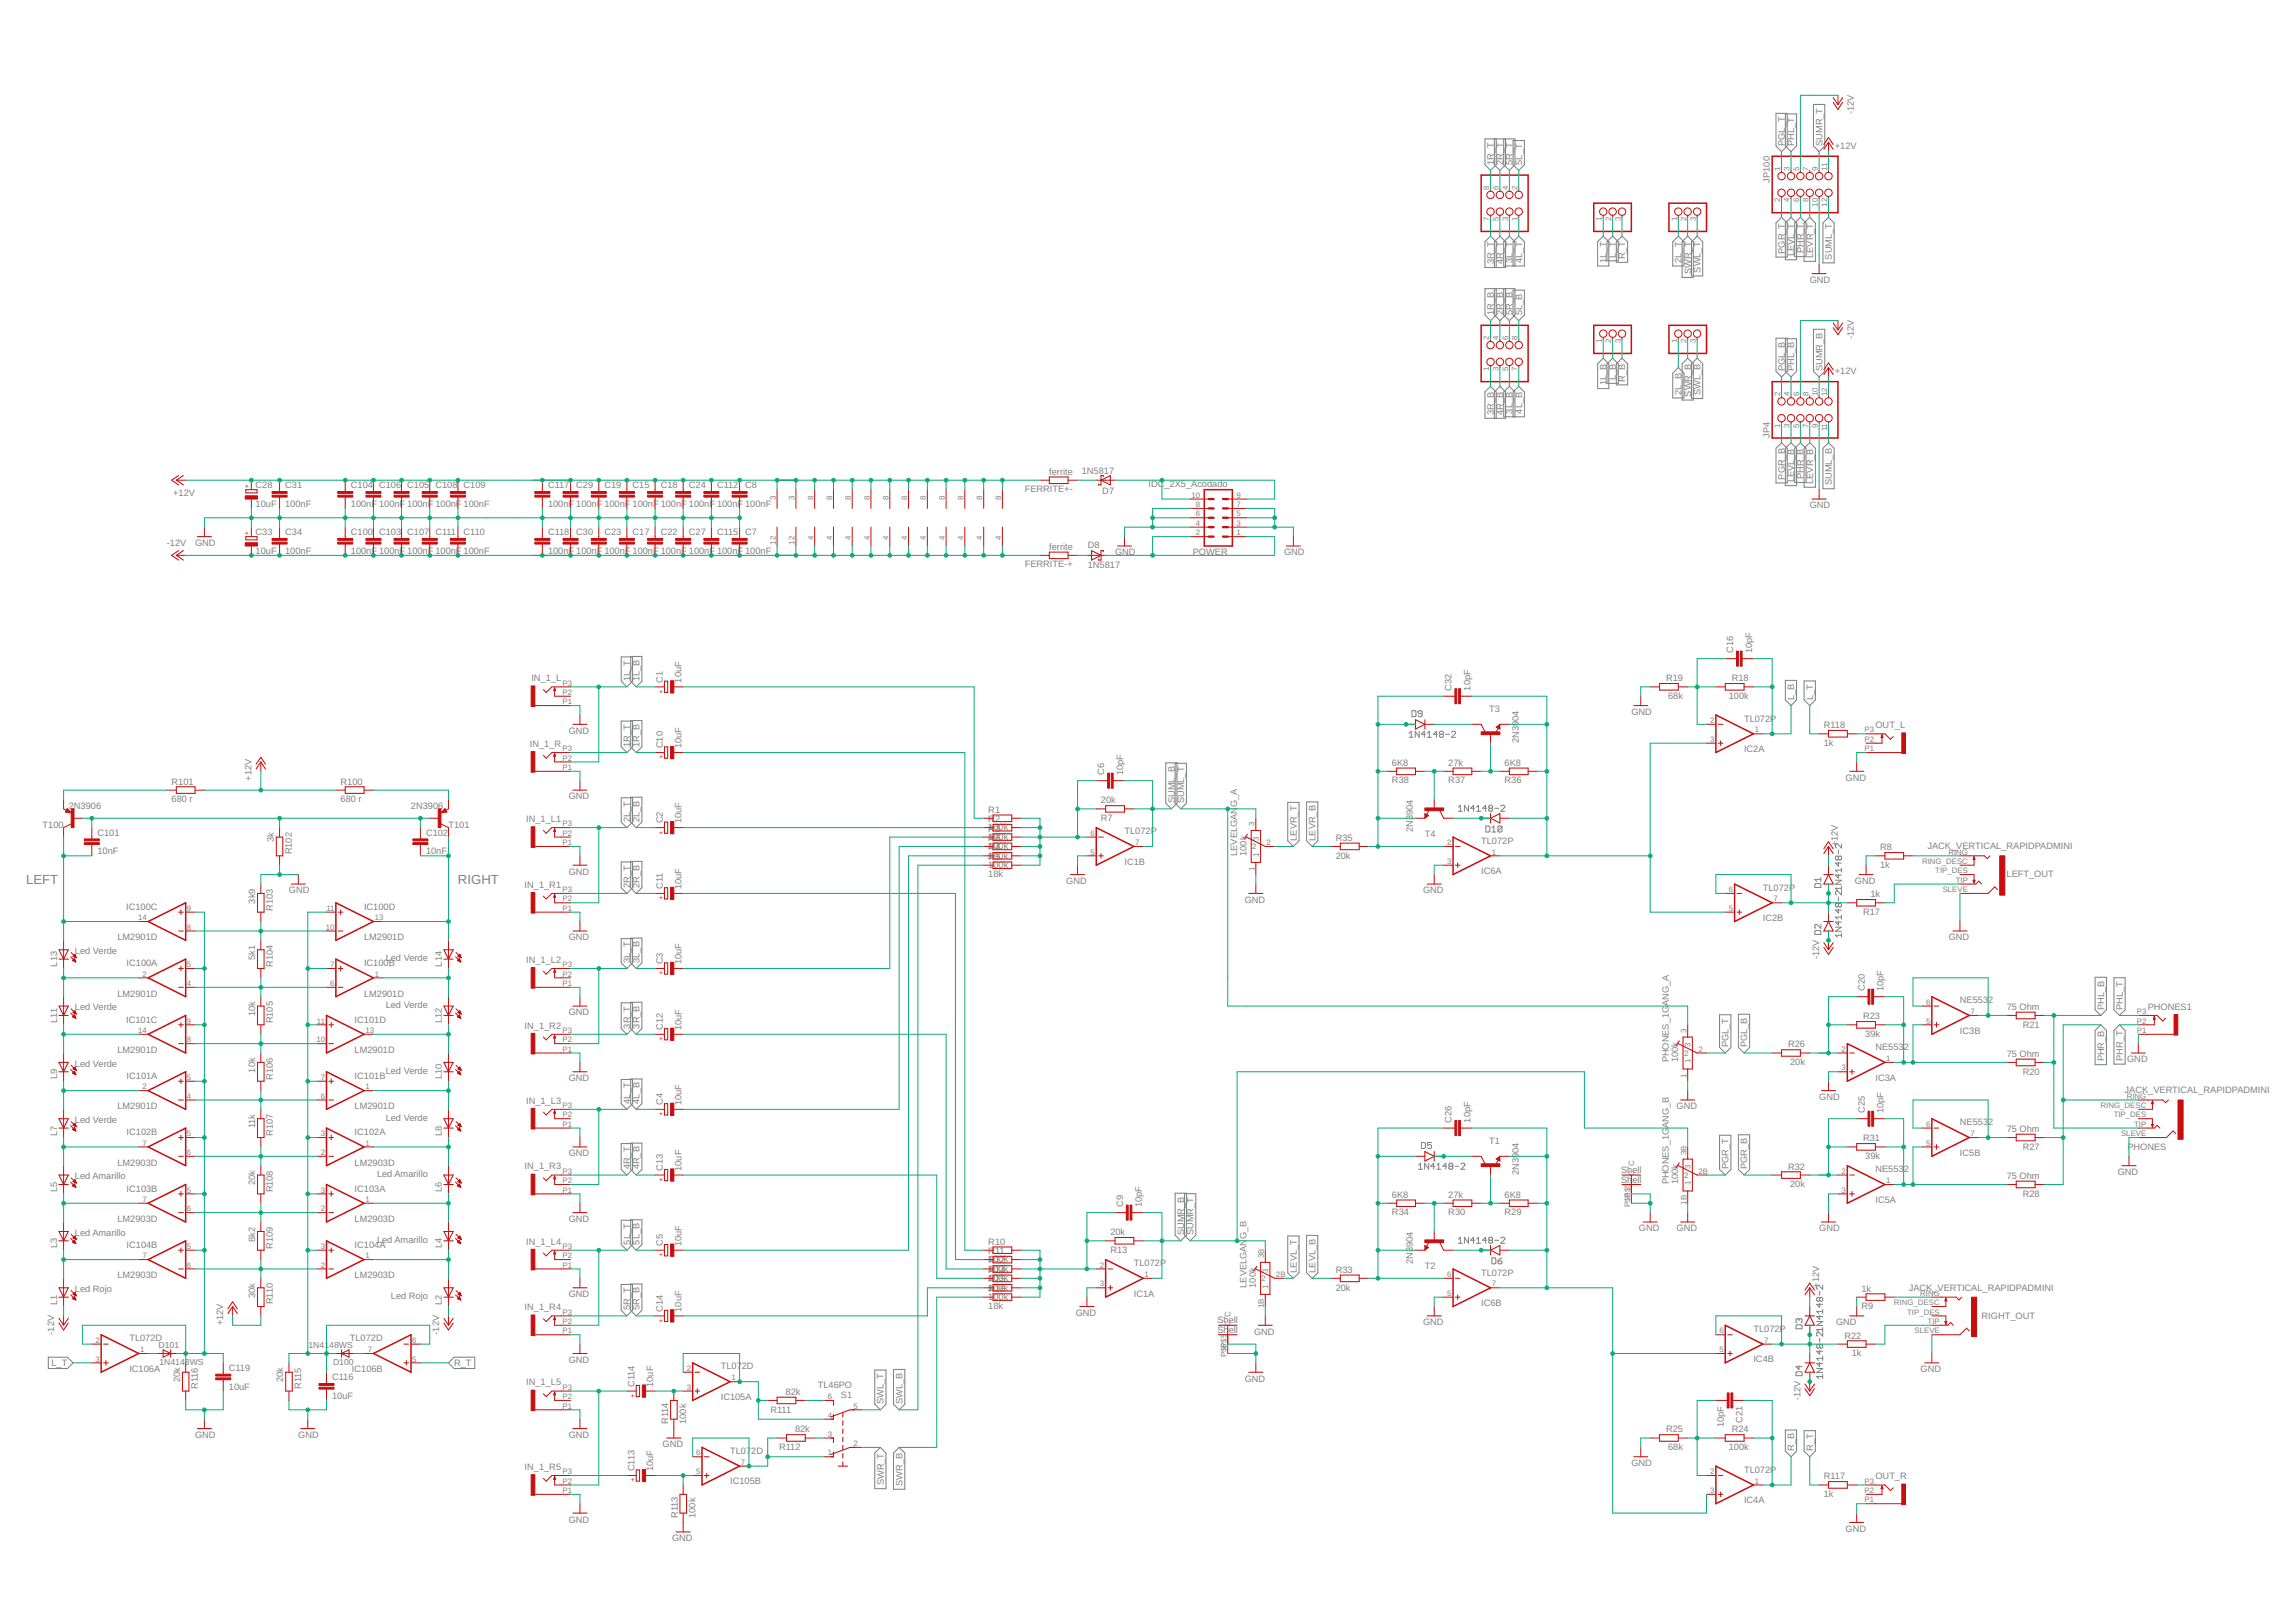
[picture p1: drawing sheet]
<svg xmlns="http://www.w3.org/2000/svg" width="420mm" height="297mm" viewBox="0 0 420 297" stroke-linecap="round" stroke-linejoin="round" font-family="sans-serif">
<defs><g id="words">
<g font-size="2.4" fill="#808080">
<text x="4.8" y="161.8">LEFT</text>
<text x="83.8" y="161.8">RIGHT</text>
</g>
<g font-size="1.7" fill="#808080">
<text x="339.4" y="20.9" transform="rotate(-90 339.4 20.9)">-12V</text>
<text x="326.8" y="26.7" transform="rotate(-90 326.8 26.7)">PGL_T</text>
<text x="328.5" y="26.7" transform="rotate(-90 328.5 26.7)">PHL_T</text>
<text x="333.6" y="26.7" transform="rotate(-90 333.6 26.7)">SUMR_T</text>
<text x="335.9" y="27.2">+12V</text>
<text x="273.5" y="30.2" transform="rotate(-90 273.5 30.2)">1R_T</text>
<text x="275.2" y="30.2" transform="rotate(-90 275.2 30.2)">2R_T</text>
<text x="276.9" y="30.2" transform="rotate(-90 276.9 30.2)">5R_T</text>
<text x="278.6" y="30.2" transform="rotate(-90 278.6 30.2)">5L_T</text>
<text x="324" y="33.4" transform="rotate(-90 324 33.4)">JP100</text>
<text x="295.8" y="47.2" transform="rotate(-90 295.8 47.2)">L_T</text>
<text x="297.6" y="47.4" transform="rotate(-90 297.6 47.4)">R_T</text>
<text x="326.8" y="46.5" transform="rotate(-90 326.8 46.5)">PGR_T</text>
<text x="328.5" y="46.9" transform="rotate(-90 328.5 46.9)">LEVL_T</text>
<text x="330.2" y="46.4" transform="rotate(-90 330.2 46.4)">PHR_T</text>
<text x="331.9" y="47.2" transform="rotate(-90 331.9 47.2)">LEVR_T</text>
<text x="335.4" y="47.5" transform="rotate(-90 335.4 47.5)">SUML_T</text>
<text x="273.5" y="48.4" transform="rotate(-90 273.5 48.4)">3R_T</text>
<text x="275.2" y="48.4" transform="rotate(-90 275.2 48.4)">4R_T</text>
<text x="276.9" y="48.1" transform="rotate(-90 276.9 48.1)">3L_T</text>
<text x="278.6" y="48.1" transform="rotate(-90 278.6 48.1)">4L_T</text>
<text x="294.1" y="48.1" transform="rotate(-90 294.1 48.1)">1L_T</text>
<text x="307.9" y="48.1" transform="rotate(-90 307.9 48.1)">2L_T</text>
<text x="309.6" y="50.2" transform="rotate(-90 309.6 50.2)">SWR_T</text>
<text x="311.3" y="49.9" transform="rotate(-90 311.3 49.9)">SWL_T</text>
<text x="331.3" y="51.8">GND</text>
<text x="273.5" y="57.6" transform="rotate(-90 273.5 57.6)">1R_B</text>
<text x="275.2" y="57.6" transform="rotate(-90 275.2 57.6)">2R_B</text>
<text x="276.9" y="57.6" transform="rotate(-90 276.9 57.6)">5R_B</text>
<text x="278.6" y="57.6" transform="rotate(-90 278.6 57.6)">5L_B</text>
<text x="339.4" y="62.1" transform="rotate(-90 339.4 62.1)">-12V</text>
<text x="294.1" y="70.5" transform="rotate(-90 294.1 70.5)">1L_B</text>
<text x="295.8" y="69.6" transform="rotate(-90 295.8 69.6)">L_B</text>
<text x="297.5" y="69.9" transform="rotate(-90 297.5 69.9)">R_B</text>
<text x="326.8" y="68" transform="rotate(-90 326.8 68)">PGL_B</text>
<text x="328.5" y="68" transform="rotate(-90 328.5 68)">PHL_B</text>
<text x="333.6" y="68" transform="rotate(-90 333.6 68)">SUMR_B</text>
<text x="335.9" y="68.5">+12V</text>
<text x="273.5" y="76" transform="rotate(-90 273.5 76)">3R_B</text>
<text x="275.2" y="76" transform="rotate(-90 275.2 76)">4R_B</text>
<text x="276.9" y="75.7" transform="rotate(-90 276.9 75.7)">3L_B</text>
<text x="278.6" y="75.7" transform="rotate(-90 278.6 75.7)">4L_B</text>
<text x="307.9" y="72.3" transform="rotate(-90 307.9 72.3)">2L_B</text>
<text x="309.6" y="72.6" transform="rotate(-90 309.6 72.6)">SWR_B</text>
<text x="311.3" y="72.3" transform="rotate(-90 311.3 72.3)">SWL_B</text>
<text x="324" y="80.2" transform="rotate(-90 324 80.2)">JP4</text>
<text x="46.8" y="89.3">C28</text>
<text x="52.2" y="89.4">C31</text>
<text x="64.2" y="89.4">C104 C106 C105 C108 C109</text>
<text x="100.3" y="89.4">C117</text>
<text x="105.5" y="89.4">C29</text>
<text x="110.6" y="89.4">C19</text>
<text x="115.8" y="89.4">C15</text>
<text x="121" y="89.4">C18</text>
<text x="126.1" y="89.4">C24</text>
<text x="131.3" y="89.4">C112</text>
<text x="136.4" y="89.4">C8</text>
<text x="192.1" y="86.9">ferrite</text>
<text x="198" y="86.8">1N5817</text>
<text x="210.3" y="89.1">IDC</text>
<text x="213.2" y="89.1">_2X5_Acodado</text>
<text x="326.8" y="87.8" transform="rotate(-90 326.8 87.8)">PGR_B</text>
<text x="328.5" y="88.3" transform="rotate(-90 328.5 88.3)">LEVL_B</text>
<text x="330.2" y="87.7" transform="rotate(-90 330.2 87.7)">PHR_B</text>
<text x="331.9" y="88.5" transform="rotate(-90 331.9 88.5)">LEVR_B</text>
<text x="335.4" y="88.8" transform="rotate(-90 335.4 88.8)">SUML_B</text>
<text x="31.7" y="90.8">+12V</text>
<text x="46.8" y="92.7">10uF</text>
<text x="52.2" y="92.8">100nF</text>
<text x="64.2" y="92.8">100nF 100nF 100nF 100nF 100nF</text>
<text x="100.3" y="92.8">100nF 100nF 100nF 100nF 100nF 100nF 100nF 100nF</text>
<text x="187.6" y="90.1">FERRITE+-</text>
<text x="201.8" y="90.4">D7</text>
<text x="331.3" y="93">GND</text>
<text x="30.6" y="99.9">-12V</text>
<text x="35.7" y="99.9">GND</text>
<text x="46.8" y="101.3">10uF</text>
<text x="46.8" y="97.9">C33</text>
<text x="52.2" y="101.4">100nF</text>
<text x="52.2" y="97.9">C34</text>
<text x="64.2" y="101.4">100nF 100nF 100nF 100nF 100nF</text>
<text x="64.2" y="97.9">C100 C103 C107 C111</text>
<text x="84.9" y="97.9">C110</text>
<text x="100.3" y="101.4">100nF 100nF 100nF 100nF 100nF 100nF 100nF 100nF</text>
<text x="100.3" y="97.9">C118</text>
<text x="105.5" y="97.9">C30</text>
<text x="110.6" y="97.9">C23</text>
<text x="115.8" y="97.9">C17</text>
<text x="121" y="97.9">C22</text>
<text x="126.1" y="97.9">C27</text>
<text x="131.3" y="97.9">C115</text>
<text x="136.4" y="97.9">C7</text>
<text x="192.1" y="100.6">ferrite</text>
<text x="199.2" y="100.4">D8</text>
<text x="204.1" y="101.6">GND</text>
<text x="218.4" y="101.6">POWER</text>
<text x="235.1" y="101.6">GND</text>
<text x="187.6" y="103.9">FERRITE-+</text>
<text x="199.2" y="104">1N5817</text>
<text x="317.3" y="119.5" transform="rotate(-90 317.3 119.5)">C16</text>
<text x="320.8" y="119.5" transform="rotate(-90 320.8 119.5)">10pF</text>
<text x="97.3" y="124.7">IN_1_L</text>
<text x="115.4" y="124.7" transform="rotate(-90 115.4 124.7)">1L_T</text>
<text x="117.1" y="124.7" transform="rotate(-90 117.1 124.7)">1L_B</text>
<text x="121.3" y="124.9" transform="rotate(-90 121.3 124.9)">C1</text>
<text x="124.8" y="124.9" transform="rotate(-90 124.8 124.9)">10uF</text>
<text x="305" y="124.7">R19</text>
<text x="317" y="124.7">R18</text>
<text x="265.8" y="126.4" transform="rotate(-90 265.8 126.4)">C32</text>
<text x="269.2" y="126.4" transform="rotate(-90 269.2 126.4)">10pF</text>
<text x="272.6" y="130.3">T3</text>
<text x="298.7" y="130.9">GND</text>
<text x="305.4" y="127.9">68k</text>
<text x="316.5" y="127.9">100k</text>
<text x="328.5" y="128.1" transform="rotate(-90 328.5 128.1)">L_B</text>
<text x="331.9" y="128.1" transform="rotate(-90 331.9 128.1)">L_T</text>
<text x="97" y="136.7">IN_1_R</text>
<text x="104.1" y="134.3">GND</text>
<text x="115.4" y="136.7" transform="rotate(-90 115.4 136.7)">1R_T</text>
<text x="117.1" y="136.7" transform="rotate(-90 117.1 136.7)">1R_B</text>
<text x="121.3" y="137" transform="rotate(-90 121.3 137)">C10</text>
<text x="124.8" y="137" transform="rotate(-90 124.8 137)">10uF</text>
<text x="278" y="136" transform="rotate(-90 278 136)">2N3904</text>
<text x="319.3" y="132.1">TL072P</text>
<text x="319.3" y="137.6">IC2A</text>
<text x="333.9" y="136.5">1k</text>
<text x="333.9" y="133.3">R118</text>
<text x="343.4" y="133.3">OUT_L</text>
<text x="31.4" y="143.6">R101</text>
<text x="46" y="142.9" transform="rotate(-90 46 142.9)">+12V</text>
<text x="62.4" y="143.6">R100</text>
<text x="202.2" y="141.9" transform="rotate(-90 202.2 141.9)">C6</text>
<text x="205.6" y="141.9" transform="rotate(-90 205.6 141.9)">10pF</text>
<text x="254.8" y="140.1">6K8</text>
<text x="254.8" y="143.4">R38</text>
<text x="265.2" y="140.1">27k</text>
<text x="265.2" y="143.4">R37</text>
<text x="275.5" y="140.1">6K8</text>
<text x="275.5" y="143.4">R36</text>
<text x="337.9" y="142.9">GND</text>
<text x="12.6" y="148">2</text>
<text x="13.5" y="148">N3906</text>
<text x="31.4" y="146.8">680 r</text>
<text x="62.4" y="146.8">680 r</text>
<text x="75.2" y="148">2N390</text>
<text x="80.2" y="148">6</text>
<text x="104.1" y="146.3">GND</text>
<text x="180.9" y="148.7">R1</text>
<text x="201.6" y="147">20k</text>
<text x="215.1" y="147" transform="rotate(-90 215.1 147)">SUML_B</text>
<text x="216.8" y="147" transform="rotate(-90 216.8 147)">SUML_T</text>
<text x="226.5" y="147.7" transform="rotate(-90 226.5 147.7)">G_A</text>
<text x="7.8" y="151.5">T100</text>
<text x="17.8" y="152.9">C101</text>
<text x="50.2" y="154.1" transform="rotate(-90 50.2 154.1)">3k</text>
<text x="78" y="152.9">C102</text>
<text x="82.1" y="151.5">T101</text>
<text x="96.3" y="150.4">IN_1_L1</text>
<text x="115.4" y="150.4" transform="rotate(-90 115.4 150.4)">2L_T</text>
<text x="117.1" y="150.4" transform="rotate(-90 117.1 150.4)">2L_B</text>
<text x="121.3" y="150.7" transform="rotate(-90 121.3 150.7)">C2</text>
<text x="124.8" y="150.7" transform="rotate(-90 124.8 150.7)">10uF</text>
<text x="180.9" y="153.7">100k</text>
<text x="180.9" y="155.4">100k</text>
<text x="180.9" y="152">100k</text>
<text x="180.9" y="150.5">R2</text>
<text x="180.9" y="152.2">R3</text>
<text x="180.9" y="153.9">R6</text>
<text x="180.9" y="155.6">R4</text>
<text x="201.6" y="150.3">R7</text>
<text x="205.9" y="152.7">TL072P</text>
<text x="237.4" y="153.9" transform="rotate(-90 237.4 153.9)">LEVR_T</text>
<text x="240.8" y="153.9" transform="rotate(-90 240.8 153.9)">LEVR_B</text>
<text x="244.5" y="153.9">R35</text>
<text x="258.6" y="152.2" transform="rotate(-90 258.6 152.2)">2N3904</text>
<text x="260.9" y="153.2">T4</text>
<text x="271.2" y="154.4">TL072P</text>
<text x="336.5" y="154.9" transform="rotate(-90 336.5 154.9)">+12V</text>
<text x="344.2" y="155.6">R8</text>
<text x="352.9" y="155.4">JACK_VERTICAL_RAPIDPADMINI</text>
<text x="17.8" y="156.4">10nF</text>
<text x="53.4" y="156.4" transform="rotate(-90 53.4 156.4)">R102</text>
<text x="78" y="156.4">10nF</text>
<text x="104.1" y="160.1">GND</text>
<text x="180.9" y="157.1">100k</text>
<text x="180.9" y="158.9">100k</text>
<text x="180.9" y="160.6">18k</text>
<text x="180.9" y="157.3">R5</text>
<text x="195.2" y="161.8">GND</text>
<text x="205.9" y="158.3">IC1B</text>
<text x="226.5" y="156.6" transform="rotate(-90 226.5 156.6)">LEVELGAN</text>
<text x="228.2" y="156.6" transform="rotate(-90 228.2 156.6)">100k</text>
<text x="244.5" y="157.1">20k</text>
<text x="271.2" y="160">IC6A</text>
<text x="339.6" y="161.8">GND</text>
<text x="344.2" y="158.9">1k</text>
<text x="367.3" y="160.6">LEFT_OUT</text>
<text x="23.1" y="166.5">IC100C</text>
<text x="46.7" y="165.4" transform="rotate(-90 46.7 165.4)">3k9</text>
<text x="50" y="166.7" transform="rotate(-90 50 166.7)">R103</text>
<text x="52.9" y="163.5">GND</text>
<text x="66.6" y="166.5">IC100D</text>
<text x="96.1" y="162.5">IN_1_R1</text>
<text x="115.4" y="162.5" transform="rotate(-90 115.4 162.5)">2R_T</text>
<text x="117.1" y="162.5" transform="rotate(-90 117.1 162.5)">2R_B</text>
<text x="121.3" y="162.7" transform="rotate(-90 121.3 162.7)">C11</text>
<text x="124.8" y="162.7" transform="rotate(-90 124.8 162.7)">10uF</text>
<text x="227.9" y="165.2">GND</text>
<text x="260.5" y="163.5">GND</text>
<text x="322.7" y="163">TL072P</text>
<text x="341.1" y="167.4">R17</text>
<text x="342.4" y="164.2">1k</text>
<text x="21.5" y="172.1">LM2901D</text>
<text x="66.6" y="172.1">LM2901D</text>
<text x="104.1" y="172.1">GND</text>
<text x="322.7" y="168.6">IC2B</text>
<text x="356.8" y="172.1">GND</text>
<text x="10.5" y="176.9" transform="rotate(-90 10.5 176.9)">L13</text>
<text x="13.7" y="174.6">Led Verde</text>
<text x="23.2" y="176.8">IC100A</text>
<text x="46.7" y="175.7" transform="rotate(-90 46.7 175.7)">5k1</text>
<text x="50" y="177" transform="rotate(-90 50 177)">R104</text>
<text x="66.6" y="176.8">IC100B</text>
<text x="70.6" y="176">Led Verde</text>
<text x="80.9" y="176.9" transform="rotate(-90 80.9 176.9)">L14</text>
<text x="96.3" y="176.2">IN_1_L2</text>
<text x="115.4" y="176.2" transform="rotate(-90 115.4 176.2)">3L_T</text>
<text x="117.1" y="176.2" transform="rotate(-90 117.1 176.2)">3L_B</text>
<text x="121.3" y="176.5" transform="rotate(-90 121.3 176.5)">C3</text>
<text x="124.8" y="176.5" transform="rotate(-90 124.8 176.5)">10uF</text>
<text x="333" y="175.5" transform="rotate(-90 333 175.5)">-12V</text>
<text x="13.7" y="184.9">Led Verde</text>
<text x="21.5" y="182.4">LM2901D</text>
<text x="66.6" y="182.4">LM2901D</text>
<text x="70.6" y="184.6">Led Verde</text>
<text x="104.1" y="185.8">GND</text>
<text x="305.5" y="184.1" transform="rotate(-90 305.5 184.1)">ANG_A</text>
<text x="341.4" y="181.4" transform="rotate(-90 341.4 181.4)">C20</text>
<text x="344.8" y="181.4" transform="rotate(-90 344.8 181.4)">10pF</text>
<text x="358.8" y="183.6">NE553</text>
<text x="364" y="183.6">2</text>
<text x="367.4" y="184.8">75 Ohm</text>
<text x="385.2" y="184.8" transform="rotate(-90 385.2 184.8)">PHL_B</text>
<text x="388.6" y="184.8" transform="rotate(-90 388.6 184.8)">PHL_T</text>
<text x="393.2" y="184.8">PHONES1</text>
<text x="10.5" y="187.2" transform="rotate(-90 10.5 187.2)">L11</text>
<text x="23.1" y="187.1">IC101C</text>
<text x="46.7" y="186" transform="rotate(-90 46.7 186)">10k</text>
<text x="50" y="187.3" transform="rotate(-90 50 187.3)">R105</text>
<text x="64.9" y="187.1">IC101D</text>
<text x="80.9" y="187.2" transform="rotate(-90 80.9 187.2)">L12</text>
<text x="96.1" y="188.3">IN_1_R2</text>
<text x="115.4" y="188.3" transform="rotate(-90 115.4 188.3)">3R_T</text>
<text x="117.1" y="188.3" transform="rotate(-90 117.1 188.3)">3R_B</text>
<text x="121.3" y="188.5" transform="rotate(-90 121.3 188.5)">C12</text>
<text x="124.8" y="188.5" transform="rotate(-90 124.8 188.5)">10uF</text>
<text x="316.5" y="191.7" transform="rotate(-90 316.5 191.7)">PGL_T</text>
<text x="319.9" y="191.7" transform="rotate(-90 319.9 191.7)">PGL_B</text>
<text x="327.4" y="191.7">R26</text>
<text x="341.1" y="186.6">R23</text>
<text x="341.5" y="189.8">39k</text>
<text x="358.8" y="189.2">IC3B</text>
<text x="370.3" y="188.1">R21</text>
<text x="10.5" y="197.5" transform="rotate(-90 10.5 197.5)">L9</text>
<text x="13.7" y="195.2">Led Verde</text>
<text x="21.5" y="192.7">LM2901D</text>
<text x="23.2" y="197.4">IC101A</text>
<text x="46.7" y="196.3" transform="rotate(-90 46.7 196.3)">10k</text>
<text x="50" y="197.6" transform="rotate(-90 50 197.6)">R106</text>
<text x="64.9" y="192.7">LM2901D</text>
<text x="64.9" y="197.4">IC101B</text>
<text x="70.6" y="196.6">Led Verde</text>
<text x="80.9" y="197.5" transform="rotate(-90 80.9 197.5)">L10</text>
<text x="104.1" y="197.9">GND</text>
<text x="305.5" y="194.4" transform="rotate(-90 305.5 194.4)">PHONES_1G</text>
<text x="307.3" y="194.4" transform="rotate(-90 307.3 194.4)">100k</text>
<text x="327.7" y="195">20k</text>
<text x="343.4" y="192.2">NE553</text>
<text x="343.4" y="197.8">IC3A</text>
<text x="348.5" y="192.2">2</text>
<text x="367.4" y="193.4">75 Ohm</text>
<text x="370.3" y="196.7">R20</text>
<text x="385.2" y="194.2" transform="rotate(-90 385.2 194.2)">PHR_B</text>
<text x="388.6" y="194.1" transform="rotate(-90 388.6 194.1)">PHR_T</text>
<text x="389.4" y="194.4">GND</text>
<text x="21.5" y="203">LM2901D</text>
<text x="64.9" y="203">LM2901D</text>
<text x="96.3" y="202">IN_1_L3</text>
<text x="115.4" y="202" transform="rotate(-90 115.4 202)">4L_T</text>
<text x="117.1" y="202" transform="rotate(-90 117.1 202)">4L_B</text>
<text x="121.3" y="202.3" transform="rotate(-90 121.3 202.3)">C4</text>
<text x="124.8" y="202.3" transform="rotate(-90 124.8 202.3)">10uF</text>
<text x="306.9" y="203">GND</text>
<text x="333" y="201.3">GND</text>
<text x="341.4" y="203.7" transform="rotate(-90 341.4 203.7)">C25</text>
<text x="344.8" y="203.7" transform="rotate(-90 344.8 203.7)">10pF</text>
<text x="389" y="200.1">JACK_VERTICAL_RAPIDPADMINI</text>
<text x="10.5" y="207.8" transform="rotate(-90 10.5 207.8)">L7</text>
<text x="13.7" y="205.5">Led Verde</text>
<text x="23.2" y="207.8">IC102B</text>
<text x="46.7" y="206.5" transform="rotate(-90 46.7 206.5)">11k</text>
<text x="50" y="207.9" transform="rotate(-90 50 207.9)">R107</text>
<text x="64.9" y="207.8">IC102A</text>
<text x="70.6" y="205.2">Led Verde</text>
<text x="80.9" y="207.8" transform="rotate(-90 80.9 207.8)">L8</text>
<text x="265.8" y="205.4" transform="rotate(-90 265.8 205.4)">C26</text>
<text x="269.2" y="205.4" transform="rotate(-90 269.2 205.4)">10pF</text>
<text x="272.6" y="209.4">T1</text>
<text x="305.5" y="206.4" transform="rotate(-90 305.5 206.4)">ANG_B</text>
<text x="341.1" y="208.9">R31</text>
<text x="358.8" y="206">NE553</text>
<text x="364" y="206">2</text>
<text x="367.4" y="207.2">75 Ohm</text>
<text x="13.7" y="215.8">Led Amarillo</text>
<text x="21.5" y="213.3">LM2903D</text>
<text x="64.9" y="213.3">LM2903D</text>
<text x="69" y="215.5">Led Amarillo</text>
<text x="96.1" y="214">IN_1_R3</text>
<text x="104.1" y="211.6">GND</text>
<text x="115.4" y="214" transform="rotate(-90 115.4 214)">4R_T</text>
<text x="117.1" y="214" transform="rotate(-90 117.1 214)">4R_B</text>
<text x="121.3" y="214.3" transform="rotate(-90 121.3 214.3)">C13</text>
<text x="124.8" y="214.3" transform="rotate(-90 124.8 214.3)">10uF</text>
<text x="278" y="215.1" transform="rotate(-90 278 215.1)">2N3904</text>
<text x="296.8" y="214.7">Shell</text>
<text x="316.5" y="214" transform="rotate(-90 316.5 214)">PGR_T</text>
<text x="319.9" y="214" transform="rotate(-90 319.9 214)">PGR_B</text>
<text x="327.4" y="214">R32</text>
<text x="341.5" y="212.1">39k</text>
<text x="343.4" y="214.5">NE553</text>
<text x="348.5" y="214.5">2</text>
<text x="358.8" y="211.5">IC5B</text>
<text x="367.4" y="215.8">75 Ohm</text>
<text x="370.3" y="210.4">R27</text>
<text x="387.7" y="215.1">GND</text>
<text x="389.5" y="210.4">PHONES</text>
<text x="10.5" y="218.2" transform="rotate(-90 10.5 218.2)">L5</text>
<text x="23.2" y="218.1">IC103B</text>
<text x="46.7" y="216.9" transform="rotate(-90 46.7 216.9)">20k</text>
<text x="50" y="218.2" transform="rotate(-90 50 218.2)">R108</text>
<text x="64.9" y="218.1">IC103A</text>
<text x="80.9" y="218.2" transform="rotate(-90 80.9 218.2)">L6</text>
<text x="205.6" y="220.9" transform="rotate(-90 205.6 220.9)">C9</text>
<text x="209" y="220.9" transform="rotate(-90 209 220.9)">10pF</text>
<text x="254.8" y="219.2">6K8</text>
<text x="265.2" y="219.2">27k</text>
<text x="275.5" y="219.2">6K8</text>
<text x="296.8" y="216.4">Sh</text>
<text x="298.9" y="216.4">ell</text>
<text x="305.5" y="216.8" transform="rotate(-90 305.5 216.8)">PHONES_1G</text>
<text x="307.3" y="216.8" transform="rotate(-90 307.3 216.8)">100k</text>
<text x="327.7" y="217.3">20k</text>
<text x="343.4" y="220.1">IC5A</text>
<text x="370.3" y="219">R28</text>
<text x="13.7" y="226.1">Led Amarillo</text>
<text x="21.5" y="223.7">LM2903D</text>
<text x="46.7" y="227.2" transform="rotate(-90 46.7 227.2)">8k2</text>
<text x="64.9" y="223.7">LM2903D</text>
<text x="69" y="227.5">Led Amarillo</text>
<text x="96.3" y="227.8">IN_1_L4</text>
<text x="104.1" y="223.7">GND</text>
<text x="115.4" y="227.8" transform="rotate(-90 115.4 227.8)">5L_T</text>
<text x="117.1" y="227.8" transform="rotate(-90 117.1 227.8)">5L_B</text>
<text x="180.9" y="227.8">R10</text>
<text x="203.3" y="226.1">20k</text>
<text x="216.8" y="226.1" transform="rotate(-90 216.8 226.1)">SUMR_B</text>
<text x="218.5" y="226.1" transform="rotate(-90 218.5 226.1)">SUMR_T</text>
<text x="228.2" y="226.7" transform="rotate(-90 228.2 226.7)">G_B</text>
<text x="254.8" y="222.4">R34</text>
<text x="265.2" y="222.4">R30</text>
<text x="275.5" y="222.4">R29</text>
<text x="300.1" y="225.4">GND</text>
<text x="306.9" y="225.4">GND</text>
<text x="333" y="225.4">GND</text>
<text x="10.5" y="228.5" transform="rotate(-90 10.5 228.5)">L3</text>
<text x="21.5" y="234">LM2903D</text>
<text x="23.2" y="228.4">IC104B</text>
<text x="50" y="228.6" transform="rotate(-90 50 228.6)">R109</text>
<text x="64.9" y="234">LM2903D</text>
<text x="64.9" y="228.4">IC104A</text>
<text x="80.9" y="228.5" transform="rotate(-90 80.9 228.5)">L4</text>
<text x="121.3" y="228" transform="rotate(-90 121.3 228)">C5</text>
<text x="124.8" y="228" transform="rotate(-90 124.8 228)">10uF</text>
<text x="180.9" y="232.8">100k</text>
<text x="180.9" y="231">100k</text>
<text x="180.9" y="229.5">R11</text>
<text x="180.9" y="231.2">R12</text>
<text x="180.9" y="233">R14</text>
<text x="203.3" y="229.3">R13</text>
<text x="207.6" y="231.7">TL072P</text>
<text x="237.4" y="232.9" transform="rotate(-90 237.4 232.9)">LEVL_T</text>
<text x="240.8" y="232.9" transform="rotate(-90 240.8 232.9)">LEVL_B</text>
<text x="244.5" y="233">R33</text>
<text x="258.6" y="231.3" transform="rotate(-90 258.6 231.3)">2N3904</text>
<text x="260.9" y="232.2">T2</text>
<text x="271.2" y="233.5">TL072P</text>
<text x="10.5" y="238.8" transform="rotate(-90 10.5 238.8)">L1</text>
<text x="13.7" y="236.5">Led Rojo</text>
<text x="46.7" y="237.6" transform="rotate(-90 46.7 237.6)">30k</text>
<text x="50" y="238.7" transform="rotate(-90 50 238.7)">R110</text>
<text x="71.6" y="237.8">Led Rojo</text>
<text x="80.9" y="238.8" transform="rotate(-90 80.9 238.8)">L2</text>
<text x="96.1" y="239.8">IN_1_R4</text>
<text x="104.1" y="237.4">GND</text>
<text x="115.4" y="239.8" transform="rotate(-90 115.4 239.8)">5R_T</text>
<text x="117.1" y="239.8" transform="rotate(-90 117.1 239.8)">5R_B</text>
<text x="180.9" y="234.5">100k</text>
<text x="180.9" y="236.2">100k</text>
<text x="180.9" y="237.9">100k</text>
<text x="180.9" y="239.6">18k</text>
<text x="180.9" y="234.7">R15</text>
<text x="180.9" y="236.4">R16</text>
<text x="207.6" y="237.3">IC1A</text>
<text x="228.2" y="235.7" transform="rotate(-90 228.2 235.7)">LEVELGAN</text>
<text x="229.9" y="235.7" transform="rotate(-90 229.9 235.7)">100k</text>
<text x="244.5" y="236.2">20k</text>
<text x="271.2" y="239">IC6B</text>
<text x="333" y="235.7" transform="rotate(-90 333 235.7)">+12V</text>
<text x="340.8" y="236.4">1k</text>
<text x="340.8" y="239.6">R9</text>
<text x="349.4" y="236.2">JACK_VERTICAL_RAPIDPADMINI</text>
<text x="9.9" y="244.3" transform="rotate(-90 9.9 244.3)">-12V</text>
<text x="23.7" y="245.5">TL072D</text>
<text x="40.9" y="242.6" transform="rotate(-90 40.9 242.6)">+12V</text>
<text x="64.1" y="245.5">TL072D</text>
<text x="80.4" y="244.3" transform="rotate(-90 80.4 244.3)">-12V</text>
<text x="121.3" y="240.1" transform="rotate(-90 121.3 240.1)">C14</text>
<text x="124.8" y="240.1" transform="rotate(-90 124.8 240.1)">10uF</text>
<text x="196.9" y="240.8">GND</text>
<text x="222.9" y="242.2">Shell</text>
<text x="222.9" y="243.9">Sh</text>
<text x="225" y="243.9">ell</text>
<text x="229.6" y="244.3">GND</text>
<text x="260.5" y="242.6">GND</text>
<text x="321" y="243.8">TL072P</text>
<text x="336.1" y="242.6">GND</text>
<text x="337.7" y="245">R22</text>
<text x="362.8" y="241.4">RIGHT_OUT</text>
<text x="9.4" y="250">L_T</text>
<text x="23.7" y="251.1">IC106A</text>
<text x="41.9" y="250.9">C119</text>
<text x="64.4" y="251.1">IC106B</text>
<text x="83.1" y="250">R_T</text>
<text x="104.1" y="249.4">GND</text>
<text x="132" y="250.6">TL07</text>
<text x="135.8" y="250.6">2D</text>
<text x="321" y="249.3">IC4B</text>
<text x="339" y="248.2">1k</text>
<text x="351.6" y="251.2">GND</text>
<text x="33" y="253" transform="rotate(-90 33 253)">20k</text>
<text x="36.2" y="254.2" transform="rotate(-90 36.2 254.2)">R116</text>
<text x="41.9" y="254.3">10uF</text>
<text x="51.9" y="253" transform="rotate(-90 51.9 253)">20k</text>
<text x="55.1" y="254.2" transform="rotate(-90 55.1 254.2)">R115</text>
<text x="60.8" y="256">10uF</text>
<text x="60.8" y="252.6">C116</text>
<text x="96.3" y="253.6">IN_1_L5</text>
<text x="116.2" y="253.8" transform="rotate(-90 116.2 253.8)">C114</text>
<text x="119.6" y="253.8" transform="rotate(-90 119.6 253.8)">10uF</text>
<text x="132" y="256.2">IC105A</text>
<text x="143.8" y="255.3">82k</text>
<text x="149.7" y="254.1">TL46PO</text>
<text x="153.9" y="255.8">S1</text>
<text x="161.8" y="257" transform="rotate(-90 161.8 257)">SWL_T</text>
<text x="165.2" y="257" transform="rotate(-90 165.2 257)">SWL_B</text>
<text x="227.9" y="252.9">GND</text>
<text x="329.6" y="256.3" transform="rotate(-90 329.6 256.3)">-12V</text>
<text x="35.7" y="263.2">GND</text>
<text x="54.6" y="263.2">GND</text>
<text x="104.1" y="263.2">GND</text>
<text x="122.3" y="260.6" transform="rotate(-90 122.3 260.6)">R114</text>
<text x="125.6" y="260.6" transform="rotate(-90 125.6 260.6)">100k</text>
<text x="141.1" y="258.5">R111</text>
<text x="145.6" y="262.2">82k</text>
<text x="305" y="262.2">R25</text>
<text x="315.6" y="261.2" transform="rotate(-90 315.6 261.2)">10pF</text>
<text x="317" y="262.2">R24</text>
<text x="319" y="260.4" transform="rotate(-90 319 260.4)">C21</text>
<text x="96.1" y="269">IN_1_R5</text>
<text x="116.2" y="269.3" transform="rotate(-90 116.2 269.3)">C113</text>
<text x="119.6" y="269.3" transform="rotate(-90 119.6 269.3)">10uF</text>
<text x="121.3" y="264.9">GND</text>
<text x="133.7" y="266.1">TL07</text>
<text x="137.5" y="266.1">2D</text>
<text x="142.6" y="265.4">R112</text>
<text x="298.7" y="268.3">GND</text>
<text x="305.4" y="265.4">68k</text>
<text x="316.5" y="265.4">100k</text>
<text x="319.3" y="269.5">TL072P</text>
<text x="328.5" y="265.6" transform="rotate(-90 328.5 265.6)">R_B</text>
<text x="331.9" y="265.6" transform="rotate(-90 331.9 265.6)">R_T</text>
<text x="133.7" y="271.7">IC105B</text>
<text x="161.8" y="271.9" transform="rotate(-90 161.8 271.9)">SWR_T</text>
<text x="165.2" y="271.9" transform="rotate(-90 165.2 271.9)">SWR_B</text>
<text x="319.3" y="275.1">IC4A</text>
<text x="333.9" y="274">1k</text>
<text x="333.9" y="270.8">R117</text>
<text x="343.4" y="270.7">OUT_R</text>
<text x="104.1" y="278.6">GND</text>
<text x="124.1" y="277.8" transform="rotate(-90 124.1 277.8)">R113</text>
<text x="127.3" y="277.8" transform="rotate(-90 127.3 277.8)">100k</text>
<text x="337.9" y="280.4">GND</text>
<text x="123" y="282.1">GND</text>
</g>
<g font-size="1.6" fill="#808080">
<text x="29" y="246.7">D101</text>
<text x="29.2" y="249.8">1N4148WS</text>
<text x="56.5" y="246.8">1N4148WS</text>
<text x="61" y="249.9">D100</text>
</g>
<g font-size="1.4" fill="#808080">
<text x="272.6" y="34.8" transform="rotate(-90 272.6 34.8)">8</text>
<text x="274.4" y="34.8" transform="rotate(-90 274.4 34.8)">6</text>
<text x="276.1" y="34.8" transform="rotate(-90 276.1 34.8)">4</text>
<text x="277.8" y="34.8" transform="rotate(-90 277.8 34.8)">2</text>
<text x="325.9" y="31.3" transform="rotate(-90 325.9 31.3)">1</text>
<text x="327.6" y="31.3" transform="rotate(-90 327.6 31.3)">3</text>
<text x="329.4" y="31.3" transform="rotate(-90 329.4 31.3)">5</text>
<text x="331.1" y="31.3" transform="rotate(-90 331.1 31.3)">7</text>
<text x="332.8" y="31.3" transform="rotate(-90 332.8 31.3)">9</text>
<text x="334.5" y="31.3" transform="rotate(-90 334.5 31.3)">11</text>
<text x="272.6" y="40.4" transform="rotate(-90 272.6 40.4)">7</text>
<text x="274.4" y="40.4" transform="rotate(-90 274.4 40.4)">5</text>
<text x="276.1" y="40.4" transform="rotate(-90 276.1 40.4)">3</text>
<text x="277.8" y="40.4" transform="rotate(-90 277.8 40.4)">1</text>
<text x="293.3" y="40.4" transform="rotate(-90 293.3 40.4)">1</text>
<text x="295" y="40.4" transform="rotate(-90 295 40.4)">2</text>
<text x="296.7" y="40.4" transform="rotate(-90 296.7 40.4)">3</text>
<text x="307" y="40.4" transform="rotate(-90 307 40.4)">1</text>
<text x="308.7" y="40.4" transform="rotate(-90 308.7 40.4)">2</text>
<text x="310.5" y="40.4" transform="rotate(-90 310.5 40.4)">3</text>
<text x="325.9" y="37" transform="rotate(-90 325.9 37)">2</text>
<text x="327.6" y="37" transform="rotate(-90 327.6 37)">4</text>
<text x="329.4" y="37" transform="rotate(-90 329.4 37)">6</text>
<text x="331.1" y="37" transform="rotate(-90 331.1 37)">8</text>
<text x="332.8" y="37.8" transform="rotate(-90 332.8 37.8)">10</text>
<text x="334.5" y="37.8" transform="rotate(-90 334.5 37.8)">12</text>
<text x="272.6" y="62.3" transform="rotate(-90 272.6 62.3)">2</text>
<text x="274.4" y="62.3" transform="rotate(-90 274.4 62.3)">4</text>
<text x="276.1" y="62.3" transform="rotate(-90 276.1 62.3)">6</text>
<text x="277.8" y="62.3" transform="rotate(-90 277.8 62.3)">8</text>
<text x="293.3" y="62.8" transform="rotate(-90 293.3 62.8)">1</text>
<text x="295" y="62.8" transform="rotate(-90 295 62.8)">2</text>
<text x="296.7" y="62.8" transform="rotate(-90 296.7 62.8)">3</text>
<text x="307" y="62.8" transform="rotate(-90 307 62.8)">1</text>
<text x="308.7" y="62.8" transform="rotate(-90 308.7 62.8)">2</text>
<text x="310.5" y="62.8" transform="rotate(-90 310.5 62.8)">3</text>
<text x="272.6" y="67.9" transform="rotate(-90 272.6 67.9)">1</text>
<text x="274.4" y="67.9" transform="rotate(-90 274.4 67.9)">3</text>
<text x="276.1" y="67.9" transform="rotate(-90 276.1 67.9)">5</text>
<text x="277.8" y="67.9" transform="rotate(-90 277.8 67.9)">7</text>
<text x="325.9" y="72.6" transform="rotate(-90 325.9 72.6)">2</text>
<text x="327.6" y="72.6" transform="rotate(-90 327.6 72.6)">4</text>
<text x="329.4" y="72.6" transform="rotate(-90 329.4 72.6)">6</text>
<text x="331.1" y="72.6" transform="rotate(-90 331.1 72.6)">8</text>
<text x="332.8" y="72.6" transform="rotate(-90 332.8 72.6)">10</text>
<text x="334.5" y="72.6" transform="rotate(-90 334.5 72.6)">12</text>
<text x="325.9" y="78.2" transform="rotate(-90 325.9 78.2)">1</text>
<text x="327.6" y="78.2" transform="rotate(-90 327.6 78.2)">3</text>
<text x="329.4" y="78.2" transform="rotate(-90 329.4 78.2)">5</text>
<text x="331.1" y="78.2" transform="rotate(-90 331.1 78.2)">7</text>
<text x="332.8" y="78.2" transform="rotate(-90 332.8 78.2)">9</text>
<text x="334.5" y="78.9" transform="rotate(-90 334.5 78.9)">11</text>
<text x="142" y="91.5" transform="rotate(-90 142 91.5)">3</text>
<text x="145.5" y="91.5" transform="rotate(-90 145.5 91.5)">3</text>
<text x="148.9" y="91.5" transform="rotate(-90 148.9 91.5)">8</text>
<text x="152.3" y="91.5" transform="rotate(-90 152.3 91.5)">8</text>
<text x="155.8" y="91.5" transform="rotate(-90 155.8 91.5)">8</text>
<text x="159.2" y="91.5" transform="rotate(-90 159.2 91.5)">8</text>
<text x="162.7" y="91.5" transform="rotate(-90 162.7 91.5)">8</text>
<text x="166.1" y="91.5" transform="rotate(-90 166.1 91.5)">8</text>
<text x="169.5" y="91.5" transform="rotate(-90 169.5 91.5)">8</text>
<text x="173" y="91.5" transform="rotate(-90 173 91.5)">8</text>
<text x="176.4" y="91.5" transform="rotate(-90 176.4 91.5)">8</text>
<text x="179.8" y="91.5" transform="rotate(-90 179.8 91.5)">8</text>
<text x="183.3" y="91.5" transform="rotate(-90 183.3 91.5)">8</text>
<text x="218.1" y="91.1">10</text>
<text x="218.9" y="92.8">8</text>
<text x="218.9" y="94.5">6</text>
<text x="226.3" y="91.1">9</text>
<text x="226.3" y="92.8">7</text>
<text x="226.3" y="94.5">5</text>
<text x="142" y="99.7" transform="rotate(-90 142 99.7)">12</text>
<text x="145.5" y="99.7" transform="rotate(-90 145.5 99.7)">12</text>
<text x="148.9" y="98.9" transform="rotate(-90 148.9 98.9)">4</text>
<text x="152.3" y="98.9" transform="rotate(-90 152.3 98.9)">4</text>
<text x="155.8" y="98.9" transform="rotate(-90 155.8 98.9)">4</text>
<text x="159.2" y="98.9" transform="rotate(-90 159.2 98.9)">4</text>
<text x="162.7" y="98.9" transform="rotate(-90 162.7 98.9)">4</text>
<text x="166.1" y="98.9" transform="rotate(-90 166.1 98.9)">4</text>
<text x="169.5" y="98.9" transform="rotate(-90 169.5 98.9)">4</text>
<text x="173" y="98.9" transform="rotate(-90 173 98.9)">4</text>
<text x="176.4" y="98.9" transform="rotate(-90 176.4 98.9)">4</text>
<text x="179.8" y="98.9" transform="rotate(-90 179.8 98.9)">4</text>
<text x="183.3" y="98.9" transform="rotate(-90 183.3 98.9)">4</text>
<text x="218.9" y="96.2">4</text>
<text x="218.9" y="98">2</text>
<text x="226.3" y="96.2">3</text>
<text x="226.3" y="98">1</text>
<text x="103" y="125.5">P3</text>
<text x="103" y="128.9">P1</text>
<text x="103" y="127.2">P2</text>
<text x="103" y="137.5">P3</text>
<text x="313.1" y="132.3">2</text>
<text x="313.1" y="135.8">3</text>
<text x="321.3" y="134.1">1</text>
<text x="341.4" y="137.5">P1</text>
<text x="341.4" y="135.8">P2</text>
<text x="341.4" y="134.1">P3</text>
<text x="103" y="140.9">P1</text>
<text x="103" y="139.2">P2</text>
<text x="103" y="154.7">P1</text>
<text x="103" y="153">P2</text>
<text x="103" y="151.2">P3</text>
<text x="199.7" y="153">6</text>
<text x="207.8" y="154.7">7</text>
<text x="229.3" y="155.4">2</text>
<text x="229.7" y="151.2" transform="rotate(-90 229.7 151.2)">3</text>
<text x="230.4" y="153.9" transform="rotate(-90 230.4 153.9)">3</text>
<text x="231.9" y="154.7">2</text>
<text x="265" y="154.7">2</text>
<text x="199.7" y="156.4">5</text>
<text x="229.7" y="159.4" transform="rotate(-90 229.7 159.4)">1</text>
<text x="230.4" y="156.8" transform="rotate(-90 230.4 156.8)">1</text>
<text x="265" y="158.1">3</text>
<text x="273.1" y="156.4">1</text>
<text x="351.9" y="158.1">RING_DESC</text>
<text x="354.3" y="159.8">TIP_DES</text>
<text x="356.7" y="156.4">RING</text>
<text x="358.1" y="161.5">TIP</text>
<text x="34.2" y="166.7">9</text>
<text x="59.7" y="166.7">11</text>
<text x="103" y="166.7">P1</text>
<text x="103" y="165">P2</text>
<text x="103" y="163.3">P3</text>
<text x="316.5" y="163.3">6</text>
<text x="316.5" y="166.7">5</text>
<text x="324.7" y="165">7</text>
<text x="355.7" y="163.3">SLEVE</text>
<text x="25.3" y="168.4">14</text>
<text x="34.2" y="170.1">8</text>
<text x="59.6" y="170.1">10</text>
<text x="68.6" y="168.4">13</text>
<text x="26.1" y="178.7">2</text>
<text x="34.2" y="177">5</text>
<text x="60.4" y="177">7</text>
<text x="68.6" y="178.7">1</text>
<text x="103" y="178.7">P2</text>
<text x="103" y="177">P3</text>
<text x="34.2" y="180.5">4</text>
<text x="60.4" y="180.5">6</text>
<text x="103" y="180.5">P1</text>
<text x="352.6" y="183.9">6</text>
<text x="360.8" y="185.6">7</text>
<text x="391.2" y="185.6">P3</text>
<text x="25.3" y="189">14</text>
<text x="34.2" y="190.8">8</text>
<text x="34.2" y="187.3">9</text>
<text x="57.9" y="190.8">10</text>
<text x="58" y="187.3">11</text>
<text x="66.9" y="189">13</text>
<text x="103" y="190.8">P2</text>
<text x="103" y="189">P3</text>
<text x="308.7" y="189" transform="rotate(-90 308.7 189)">3</text>
<text x="309.5" y="191.7" transform="rotate(-90 309.5 191.7)">3</text>
<text x="352.6" y="187.3">5</text>
<text x="391.2" y="189">P1</text>
<text x="391.2" y="187.3">P2</text>
<text x="34.2" y="197.6">5</text>
<text x="58.7" y="197.6">7</text>
<text x="103" y="192.5">P1</text>
<text x="308.3" y="193.2">2</text>
<text x="308.7" y="197.2" transform="rotate(-90 308.7 197.2)">1</text>
<text x="309.5" y="194.6" transform="rotate(-90 309.5 194.6)">1</text>
<text x="310.9" y="192.5">2</text>
<text x="337.2" y="192.5">2</text>
<text x="337.2" y="195.9">3</text>
<text x="345.3" y="194.2">1</text>
<text x="26.1" y="199.4">2</text>
<text x="34.2" y="201.1">4</text>
<text x="58.7" y="201.1">6</text>
<text x="66.9" y="199.4">1</text>
<text x="103" y="202.8">P3</text>
<text x="384.5" y="202.8">RING_DESC</text>
<text x="389.4" y="201.1">RING</text>
<text x="26.1" y="209.7">7</text>
<text x="34.2" y="207.9">5</text>
<text x="58.7" y="207.9">3</text>
<text x="66.9" y="209.7">1</text>
<text x="103" y="206.2">P1</text>
<text x="103" y="204.5">P2</text>
<text x="352.6" y="206.2">6</text>
<text x="352.6" y="209.7">5</text>
<text x="360.8" y="207.9">7</text>
<text x="387" y="204.5">TIP_DES</text>
<text x="388.3" y="207.9">SLEVE</text>
<text x="390.7" y="206.2">TIP</text>
<text x="34.2" y="211.4">6</text>
<text x="58.7" y="211.4">2</text>
<text x="103" y="214.8">P3</text>
<text x="299.2" y="215.2" transform="rotate(-90 299.2 215.2)">C C</text>
<text x="308.3" y="215.6">2</text>
<text x="308.7" y="211.4" transform="rotate(-90 308.7 211.4)">3B</text>
<text x="309.5" y="214" transform="rotate(-90 309.5 214)">3</text>
<text x="310.9" y="214.8">2B</text>
<text x="337.2" y="214.8">2</text>
<text x="26.1" y="220">7</text>
<text x="34.2" y="221.7">6</text>
<text x="34.2" y="218.3">5</text>
<text x="58.7" y="221.7">2</text>
<text x="58.7" y="218.3">3</text>
<text x="66.9" y="220">1</text>
<text x="103" y="218.3">P1</text>
<text x="103" y="216.5">P2</text>
<text x="298.4" y="220.9" transform="rotate(-90 298.4 220.9)">P$P$5</text>
<text x="298.4" y="219.2" transform="rotate(-90 298.4 219.2)">6</text>
<text x="308.7" y="220.5" transform="rotate(-90 308.7 220.5)">1B</text>
<text x="309.5" y="216.9" transform="rotate(-90 309.5 216.9)">1</text>
<text x="337.2" y="218.3">3</text>
<text x="345.3" y="216.5">1</text>
<text x="26.1" y="230.3">7</text>
<text x="34.2" y="232">6</text>
<text x="34.2" y="228.6">5</text>
<text x="58.7" y="232">2</text>
<text x="58.7" y="228.6">3</text>
<text x="66.9" y="230.3">1</text>
<text x="103" y="232">P1</text>
<text x="103" y="230.3">P2</text>
<text x="103" y="228.6">P3</text>
<text x="201.4" y="232">2</text>
<text x="209.5" y="233.7">1</text>
<text x="231.4" y="230.3" transform="rotate(-90 231.4 230.3)">3B</text>
<text x="232.2" y="232.9" transform="rotate(-90 232.2 232.9)">3</text>
<text x="233.6" y="233.7">2B</text>
<text x="265" y="233.7">6</text>
<text x="201.4" y="235.4">3</text>
<text x="231" y="234.5">2</text>
<text x="231.4" y="239.4" transform="rotate(-90 231.4 239.4)">1B</text>
<text x="232.2" y="235.8" transform="rotate(-90 232.2 235.8)">1</text>
<text x="265" y="237.2">5</text>
<text x="273.1" y="235.4">7</text>
<text x="346.7" y="238.9">RING_DESC</text>
<text x="351.5" y="237.2">RING</text>
<text x="17.5" y="245.8">2</text>
<text x="75.5" y="245.8">6</text>
<text x="103" y="244">P1</text>
<text x="103" y="242.3">P2</text>
<text x="103" y="240.6">P3</text>
<text x="225.3" y="242.7" transform="rotate(-90 225.3 242.7)">C C</text>
<text x="314.8" y="244">6</text>
<text x="323" y="245.8">7</text>
<text x="349.2" y="240.6">TIP_DES</text>
<text x="350.5" y="244">SLEVE</text>
<text x="352.9" y="242.3">TIP</text>
<text x="17.5" y="249.2">3</text>
<text x="25.6" y="247.5">1</text>
<text x="67.3" y="247.5">7</text>
<text x="75.5" y="249.2">5</text>
<text x="125.8" y="250.9">2</text>
<text x="224.5" y="248.4" transform="rotate(-90 224.5 248.4)">P$P$5</text>
<text x="224.5" y="246.7" transform="rotate(-90 224.5 246.7)">6</text>
<text x="314.8" y="247.5">5</text>
<text x="103" y="257.8">P1</text>
<text x="103" y="256.1">P2</text>
<text x="103" y="254.3">P3</text>
<text x="125.8" y="254.3">3</text>
<text x="133.9" y="252.6">1</text>
<text x="151.5" y="256.1">6</text>
<text x="156.3" y="257.8">5</text>
<text x="151.5" y="262.9">3</text>
<text x="151.5" y="259.5">4</text>
<text x="103" y="269.8">P3</text>
<text x="127.5" y="266.4">6</text>
<text x="127.5" y="269.8">5</text>
<text x="135.6" y="268.1">7</text>
<text x="151.5" y="266.4">1</text>
<text x="156.3" y="264.7">2</text>
<text x="313.1" y="269.8">2</text>
<text x="103" y="273.3">P1</text>
<text x="103" y="271.5">P2</text>
<text x="313.1" y="273.3">3</text>
<text x="321.3" y="271.5">1</text>
<text x="341.4" y="275">P1</text>
<text x="341.4" y="273.3">P2</text>
<text x="341.4" y="271.5">P3</text>
</g>
<g font-size="1.2" fill="#c90d0c">
<text x="45.6" y="89.3" transform="rotate(-90 45.6 89.3)">+</text>
<text x="45.6" y="97.9" transform="rotate(-90 45.6 97.9)">+</text>
<text x="120.7" y="127">+</text>
<text x="120.7" y="139">+</text>
<text x="120.7" y="152.7">+</text>
<text x="120.7" y="164.8">+</text>
<text x="120.7" y="178.5">+</text>
<text x="120.7" y="190.5">+</text>
<text x="120.7" y="204.3">+</text>
<text x="120.7" y="216.3">+</text>
<text x="120.7" y="230.1">+</text>
<text x="120.7" y="242.1">+</text>
<text x="115.5" y="255.9">+</text>
<text x="115.5" y="271.3">+</text>
</g>
</g></defs>
<g fill="none" stroke="#808080" stroke-width=".18">
<path d="M258 134.2l.4-.4v1.1M258 134.9h.7M258.5 130.1h.6l.1 .1v.8l-.1 .2h-.6zM259.8 133.8v1.1l-.7-1.1v1.1M260.3 130.6h-.5l-.2-.2 .2-.3h.4l.1 .1v.8l-.1 .2h-.4l-.2-.2M260.9 134.4h-.7l.6-.6v1.1M261.3 134.9h.7M261.3 134.2l.4-.4v1.1M263.1 134.4h-.7l.6-.6v1.1M263.7 134.4l-.2 .2 .2 .3h.4l.2-.1-.2-.4M263.7 134.4h.4M263.7 134.4l-.2-.2 .2-.4h.4l.2 .2-.2 .4"/>
<path d="M264.6 134.4h.8M265.7 134l.2-.2h.4l.2 .2v.2l-.8 .7h.8M267 147.7l.4-.3v1.1M267 148.5h.7M268.8 147.4v1.1l-.7-1.1v1.1M269.9 147.9h-.7l.6-.5v1.1M270.3 148.5h.8M270.3 147.7l.4-.3v1.1M272 151.2h.6l.2 .1v.8l-.2 .2h-.6zM272.2 147.9h-.8l.6-.5v1.1M272.7 147.9l-.2 .2 .2 .4h.4l.2-.2-.2-.4M272.7 147.9h.4"/>
<path d="M272.7 147.9l-.2-.2 .2-.3h.4l.2 .2-.2 .3M273.1 152.3h.8M273.1 151.5l.4-.3v1.1M273.6 147.9h.8M274.7 147.6l.2-.2h.4l.2 .2v.1l-.8 .8h.8M275 151.3v.8l-.2 .2h-.4l-.2-.2M275 151.3l-.2-.1h-.4l-.2 .1v.8M275 151.3l-.8 .8M336.6 156.8l-.2-.1-.4 .1v.4l.2 .2 .4-.2M336.6 156.8l.2-.1 .3 .1v.4l-.1 .2-.4-.2M336.6 160v.7l-.6-.5h1.1M336.6 155.6v.7"/>
<path d="M336.6 156.8v.4M336.6 157.8v.7l-.6-.5h1.1M337.1 154.5v.7l-.7-.7-.4 .1v.4l.2 .2M337.1 158.9v.7M337.1 159.3h-1.1l.4 .3M332.4 161.7h.8l.2 .2v.5h-1.1v-.5zM332.4 170.3h.8l.2 .2v.5h-1.1v-.5zM333.4 160.6v.7M333.4 169.2v.7l-.8-.7-.3 .2v.3l.1 .2M333.4 161h-1.1l.3 .3M336 161.1h1.1l-1.1 .7h1.1M336 169.7h1.1l-1.1 .7h1.1"/>
<path d="M336.6 165.4l.2-.1 .3 .1v.4l-.1 .2-.4-.2M336.6 164.1v.8M336.6 165.4v.4M336.6 166.4v.7l-.6-.5h1.1M336.6 168.6v.7l-.6-.5h1.1M336.6 165.4l-.2-.1-.4 .1v.4l.2 .2 .4-.2M337.1 162.6h-1.1l.4 .3M337.1 162.2v.7M337.1 163v.8l-.7-.8-.4 .2v.4l.2 .2M337.1 167.5v.7M337.1 170.8v.7M337.1 171.2h-1.1l.4 .3"/>
<path d="M337.1 167.9h-1.1l.4 .3M259.7 213.3l.4-.4v1.1M259.7 214h.7M260.2 209.1h.6l.2 .2v.7l-.2 .2h-.6zM261.6 212.9v1.1l-.8-1.1v1.1M262.1 209.1h-.8v.6l.4-.2 .4 .2v.3l-.2 .2h-.4l-.2-.2M262.7 213.4h-.8l.6-.5v1.1M263 214h.8M263 213.3l.4-.4v1.1M264.9 213.4h-.8l.6-.5v1.1M265.4 213.4l-.2 .2 .2 .4h.4l.2-.2-.2-.4M265.4 213.4h.4"/>
<path d="M265.4 213.4l-.2-.1 .2-.4h.4l.2 .2-.2 .3M266.4 213.4h.7M267.5 213.1l.2-.2h.3l.2 .2v.2l-.7 .7h.7M267 226.8l.4-.4v1.1M267 227.5h.7M268.8 226.4v1.1l-.7-1.1v1.1M269.9 227h-.7l.6-.6v1.1M270.3 226.8l.4-.4v1.1M270.3 227.5h.8M272.2 227h-.8l.6-.6v1.1M272.7 227l-.2-.2 .2-.4h.4l.2 .2-.2 .4M272.7 227l-.2 .2 .2 .3h.4l.2-.1-.2-.4"/>
<path d="M272.7 227h.4M273.1 230.2h.6l.2 .2v.7l-.2 .2h-.6zM273.6 227h.8M274.2 230.8h.6l.2 .3-.2 .2h-.4l-.2-.2zM274.7 226.6l.2-.2h.4l.2 .2v.2l-.8 .7h.8M275 230.2l-.8 .6M333.1 237.6l.2-.2 .4 .2v.4l-.2 .2-.4-.2M333.1 236.3v.8M333.1 237.6v.4M333.1 238.5v.8l-.5-.6h1.1M333.1 237.6l-.1-.2-.4 .2v.4l.2 .2 .3-.2M333.7 235.2v.8l-.7-.8-.4 .2v.4l.2 .2"/>
<path d="M333.7 239.6v.8M328.8 242.6l.2-.1h.7l.2 .1v.6h-1.1zM328.8 251.2l.2-.1h.7l.2 .1v.6h-1.1zM329.4 241.5l.1-.2 .4 .2v.4l-.2 .2M329.4 241.5l-.2-.2-.4 .2v.4l.2 .2M329.4 241.5v.2M329.4 249.9v.8l-.6-.6h1.1M332.6 241.9h1.1l-1.1 .7h1.1M332.6 250.5h1.1l-1.1 .7h1.1M333.1 246.2l.2-.2 .4 .2v.4l-.2 .2-.4-.2M333.1 240.7v.8l-.5-.6h1.1M333.1 244.9v.8"/>
<path d="M333.1 246.2v.4M333.1 247.1v.8l-.5-.6h1.1M333.1 249.3v.8l-.5-.6h1.1M333.1 246.2l-.1-.2-.4 .2v.4l.2 .2 .3-.2M333.7 243.3h-1.1l.4 .4M333.7 243v.7M333.7 243.8v.7l-.7-.7-.4 .2v.4l.2 .1M333.7 248.2v.8M333.7 251.6v.7M333.7 240h-1.1l.4 .4M333.7 251.9h-1.1l.4 .4M333.7 248.6h-1.1l.4 .4"/>
</g>
<g fill="none" stroke="#808080" stroke-width=".19">
<path d="M332 19.1h2.1v7.6l-1.1 1-1-1zM273.6 25.4v4.8l1 1 1-1v-4.8M273.9 25.4v4.8l-1 1-1-1v-4.8h5.4v4.8l-1 1-1-1v-4.8M277 25.7h2.1v4.5l-1.1 1-1-1zM325.1 20.7h2.1v6l-1 1-1.1-1zM326.2 39.8l1 1v6.3h-2.1v-6.3zM326.9 20.8h2v5.9l-1 1-1-1zM327.9 39.8l1 1v6.7h-2v-6.7zM329.6 39.8l1 1v6.2h-2v-6.2zM334.8 39.8l1 1v7.3h-2.1v-7.3zM273.6 49v-4.8l1-1 1 1v4.8h-3.7v-4.8l1-1 1 1v4.8M273.6 52.8v4.9l1 1 1-1v-4.9"/>
<path d="M273.9 52.8v4.9l-1 1-1-1v-4.9h5.4v4.9l-1 1-1-1v-4.9M277 48.7v-4.5l1-1 1.1 1v4.5h-3.8v-4.5l1-1 1 1v4.5M277 53.1h2.1v4.6l-1.1 1-1-1zM292.5 44.2l1-1 1 1v4.5h-2zM294.2 44.2l1-1 1.1 1v3.5h-2.1zM295.9 44.2l1-1 1.1 1v3.8h-2.1zM306.2 44.2l1.1-1 1 1v4.5h-2.1zM308 44.2l1-1 1 1v6.6h-2zM309.7 44.2l1-1 1 1v6.3h-2zM330.3 40.8l1-1 1.1 1v7h-2.1zM273.6 76.6v-4.9l1-1 1 1v4.9h-3.7v-4.9l1-1 1 1v4.9M277 76.3v-4.6l1-1 1.1 1v4.6h-3.8v-4.6l1-1 1 1v4.6"/>
<path d="M293.5 65.6l1 1v4.5h-2v-4.5zM294.2 66.6l1-1 1.1 1v3.6h-2.1zM295.9 66.6l1-1 1.1 1v3.8h-2.1zM307.3 67.3l1 1v4.5h-2.1v-4.5zM309 65.6l1 1v6.6h-2v-6.6zM310.7 65.6l1 1v6.3h-2v-6.3zM325.1 61.9h2.1v6.1l-1 1-1.1-1zM326.9 62h2v6l-1 1-1-1zM332 60.3h2.1v7.7l-1.1 1-1-1zM326.2 81l1 1v6.4h-2.1v-6.4zM326.9 82l1-1 1 1v6.9h-2zM328.6 82l1-1 1 1v6.3h-2z"/>
<path d="M330.3 82l1-1 1.1 1v7.2h-2.1zM333.7 82l1.1-1 1 1v7.5h-2.1zM113.7 120.2h2.1v4.5l-1 1-1.1-1zM113.7 132h2.1v4.7l-1 1-1.1-1zM115.5 120.1h2v4.6l-1 1-1-1zM115.5 131.9h2v4.8l-1 1-1-1zM213.4 139.6h2.1v7.4l-1 1-1.1-1zM215.1 139.7h2.1v7.3l-1 1-1.1-1zM326.9 124.5h2v3.6l-1 1-1-1zM330.3 124.6h2.1v3.5l-1.1 1-1-1zM113.7 146h2.1v4.5l-1 1-1.1-1zM113.7 157.8h2.1v4.7l-1 1-1.1-1z"/>
<path d="M115.5 145.9h2v4.6l-1 1-1-1zM115.5 157.6h2v4.9l-1 1-1-1zM235.8 146.9h2v7l-1 1-1-1zM239.2 146.8h2.1v7.1l-1.1 1-1-1zM113.7 171.8h2.1v4.4l-1 1-1.1-1zM115.5 171.7h2v4.5l-1 1-1-1zM383.6 178.9h2v5.9l-1 1-1-1zM387 178.9h2.1v5.9l-1.1 1-1-1zM113.7 183.5h2.1v4.8l-1 1-1.1-1zM113.7 197.6h2.1v4.4l-1 1-1.1-1zM115.5 183.4h2v4.9l-1 1-1-1zM115.5 197.5h2v4.5l-1 1-1-1z"/>
<path d="M314.8 185.7h2.1v6l-1.1 1-1-1zM318.3 185.6h2v6.1l-1 1-1-1zM384.6 187.6l1 1v6.3h-2v-6.3zM388 187.6l1.1 1v6.2h-2.1v-6.2zM113.7 209.3h2.1v4.7l-1 1.1-1.1-1.1zM115.5 209.2h2v4.8l-1 1.1-1-1.1zM215.1 218.4h2.1v7.7l-1 1-1.1-1zM216.9 218.5h2v7.6l-1 1-1-1zM314.8 207.8h2.1v6.2l-1.1 1.1-1-1.1zM318.3 207.7h2v6.3l-1 1.1-1-1.1zM113.7 223.3h2.1v4.5l-1 1-1.1-1zM113.7 235.1h2.1v4.7l-1 1-1.1-1z"/>
<path d="M115.5 235h2v4.8l-1 1-1-1zM115.5 223.2h2v4.6l-1 1-1-1zM235.8 226.2h2v6.7l-1 1.1-1-1.1zM239.2 226.1h2.1v6.8l-1.1 1.1-1-1.1zM8.8 248.4h3.5l1.1 1-1.1 1.1h-3.5zM82.1 249.4l1-1h3.8v2.1h-3.8zM160.1 250.7h2.1v6.3l-1 1-1.1-1zM163.6 250.6h2.1v6.4l-1.1 1-1-1zM161.2 264.9l1 1v6.6h-2.1v-6.6zM164.6 264.9l1.1 1v6.7h-2.1v-6.7zM326.9 261.7h2v3.9l-1 1-1-1zM330.3 261.8h2.1v3.8l-1.1 1-1-1z"/>
</g>
<g fill="none" stroke="#c90d0c" stroke-width=".19">
<path d="M335.6 17.9l.9 1.3 .8-1.3M335.6 18.7l.9 1.3 .8-1.3M333.9 27.3l.9-1.3 .8 1.3M333.9 26.5l.9-1.3 .8 1.3M331.7 50.1h2.6M335.6 59.1l.9 1.3 .8-1.3M335.6 60l.9 1.3 .8-1.3M333.9 68.6l.9-1.3 .8 1.3M333.9 67.7l.9-1.3 .8 1.3M32.7 87l-1.3 .9 1.3 .9M33.6 87l-1.3 .9 1.3 .9M36.1 98.2h2.6"/>
<path d="M45 98.2h2.1v.6h-2.1zM45 89.6h2.1v.6h-2.1zM192.1 87.3h3.4v1.2h-3.4zM201.6 87.9l1.7-.9v1.8zM202 87.2v-.2h-.4v1.8h-.5v-.2M204.6 99.9h2.6M235.5 99.9h2.6M331.7 91.3h2.6M32.7 100.8l-1.3 .8 1.3 .9M33.6 100.8l-1.3 .8 1.3 .9M192.1 101h3.4v1.2h-3.4zM199.8 100.8l1.8 .8-1.8 .9z"/>
<path d="M202 100.9v-.1h-.4v1.7h-.5v-.2M46.9 139.9l.9-1.3 .8 1.3M101.5 125.9l.2 .5h-.3zM101.5 137.9l.2 .5h-.3zM104.9 132.6h2.6M121.6 124.7h.6v2h-.6zM121.6 136.7h.6v2.1h-.6zM259.1 131.7l1.8 .9-1.8 .8zM260.9 131.7v1.7M274.3 133.1l.1-.1v.3l-.3-.2 .4-.4v.6M299.1 129.1h2.6M303.8 125.1h3.5v1.2h-3.5z"/>
<path d="M315.8 125.1h3.5v1.2h-3.5zM334.8 133.7h3.4v1.2h-3.4zM344.6 134.5l.1 .5h-.3zM12.3 148.5h.3l-.3-.2-.1 .2 .6 .1-.5-.5-.2 .4M32.3 144h3.4v1.2h-3.4zM46.9 140.7l.9-1.3 .8 1.3M50.6 153.2h1.2v3.4h-1.2zM63.2 144h3.5v1.2h-3.5zM81.4 148.5h-.2l.2-.2 .2 .2-.7 .1 .5-.5 .3 .4M101.5 151.7l.2 .5h-.3zM104.9 144.6h2.6M104.9 158.3h2.6"/>
<path d="M121.6 150.5h.6v2h-.6zM181.8 156h3.4v1.2h-3.4zM181.8 150.9h3.4v1.2h-3.4zM181.8 149.2h3.4v1.2h-3.4zM181.8 152.6h3.4v1.2h-3.4zM181.8 154.3h3.4v1.2h-3.4zM181.8 157.8h3.4v1.2h-3.4zM202.4 147.4h3.5v1.2h-3.5zM228.2 153.2l3.4 1.7M228.4 152.7l-.5 .8M229.1 152h1.7v5.8h-1.7zM229.9 151.5v.5"/>
<path d="M229.9 157.8v.5M245.4 154.3h3.4v1.2h-3.4zM255.7 140.6h3.4v1.2h-3.4zM260.9 149.1v.5l.5-.4-.4-.1v.2l.2-.1M266 140.6h3.5v1.2h-3.5zM272.9 149.8l1.7-.9v1.7zM272.9 148.9v1.7M276.3 140.6h3.5v1.2h-3.5zM333.9 156.2l.9-1.3 .8 1.3M333.9 155.3l.9-1.2 .8 1.2M338.6 141.2h2.6M345.1 156h3.4v1.2h-3.4z"/>
<path d="M361.4 156.8l.2 .5h-.4zM10.8 175.5h1.7M10.8 173.8h1.7l-.9 1.7zM47.1 173.8h1.2v3.4h-1.2zM47.1 163.5h1.2v3.4h-1.2zM53.3 161.8h2.6M81.3 173.8h1.7l-.9 1.7zM81.3 175.5h1.7M101.5 163.7l.2 .5h-.3zM101.5 177.4l.2 .5h-.3zM104.9 170.4h2.6M121.6 162.5h.6v2h-.6z"/>
<path d="M121.6 176.2h.6v2.1h-.6zM196 160.1h2.6M228.6 163.5h2.6M261.3 161.8h2.6M333.9 172.5l.9 1.3 .8-1.3M333.9 173.4l.9 1.3 .8-1.3M333.9 160.1h1.7M333.9 168.7h1.7M334.8 168.7l.8 1.7h-1.7zM334.8 160.1l.8 1.7h-1.7zM339.9 164.6h3.4v1.2h-3.4zM340.3 160.1h2.6"/>
<path d="M357.5 170.4h2.6M361.2 161.1h.4l-.2 .5zM10.8 185.8h1.7M10.8 184.1h1.7l-.9 1.7zM10.8 196.2h1.7M10.8 194.4h1.7l-.9 1.8zM47.1 184.1h1.2v3.5h-1.2zM47.1 194.4h1.2v3.5h-1.2zM81.3 184.1h1.7l-.9 1.7zM81.3 185.8h1.7M81.3 194.4h1.7l-.9 1.8zM81.3 196.2h1.7"/>
<path d="M101.5 189.5l.2 .5h-.3zM104.9 184.1h2.6M104.9 196.2h2.6M121.6 188.3h.6v2h-.6zM307.3 191l3.4 1.7M307.4 190.5l-.5 .8M308.1 189.8h1.7v5.8h-1.7zM309 189.3v.5M309 195.6v.6M326.2 192.1h3.4v1.2h-3.4zM333.5 199.6h2.5M339.9 187h3.4v1.2h-3.4z"/>
<path d="M369.1 185.3h3.5v1.2h-3.5zM369.1 193.8h3.5v1.3h-3.5zM390.2 192.7h2.6M394.4 186l.2 .5h-.4zM10.8 216.8h1.7M10.8 215.1h1.7l-.9 1.7zM10.8 206.5h1.7M10.8 204.7h1.7l-.9 1.8zM47.1 215.1h1.2v3.4h-1.2zM47.1 204.7h1.2v3.5h-1.2zM81.3 215.1h1.7l-.9 1.7zM81.3 216.8h1.7"/>
<path d="M81.3 204.7h1.7l-.9 1.8zM81.3 206.5h1.7M101.5 203.2l.2 .5h-.3zM101.5 215.2l.2 .6h-.3zM104.9 209.9h2.6M121.6 202h.6v2.1h-.6zM121.6 214h.6v2.1h-.6zM255.7 219.6h3.4v1.2h-3.4zM260.9 210.8l1.7 .8-1.7 .9zM262.6 210.8v1.7M266 219.6h3.5v1.2h-3.5zM274.3 212.1l.1-.1v.3l-.3-.2 .4-.3v.5"/>
<path d="M276.3 219.6h3.5v1.2h-3.5zM296.9 216.8h3.5M296.9 215.1h3.5M307.3 213.3l3.4 1.8M307.4 212.8l-.5 .9M307.7 201.3h2.6M308.1 212.1h1.7v5.9h-1.7zM309 211.6v.5M309 218v.5M326.2 214.5h3.4v1.2h-3.4zM339.9 209.3h3.4v1.2h-3.4zM369.1 207.6h3.5v1.2h-3.5z"/>
<path d="M369.1 216.2h3.5v1.2h-3.5zM388.5 213.3h2.6M393.9 205.8h.3l-.1 .5zM394.1 201.5l.1 .5h-.3zM10.8 237.4h1.7M10.8 235.7h1.7l-.9 1.7zM10.8 227.1h1.7M10.8 225.4h1.7l-.9 1.7zM41.7 239.5l.9-1.2 .9 1.2M47.1 235.7h1.2v3.4h-1.2zM47.1 225.4h1.2v3.4h-1.2zM81.3 235.7h1.7l-.9 1.7z"/>
<path d="M81.3 237.4h1.7M81.3 225.4h1.7l-.9 1.7zM81.3 227.1h1.7M101.5 229l.2 .5h-.3zM104.9 235.7h2.6M104.9 221.9h2.6M121.6 239.8h.6v2.1h-.6zM121.6 227.8h.6v2h-.6zM181.8 236.8h3.4v1.2h-3.4zM181.8 228.2h3.4v1.2h-3.4zM181.8 229.9h3.4v1.2h-3.4zM181.8 231.6h3.4v1.3h-3.4z"/>
<path d="M181.8 233.4h3.4v1.2h-3.4zM181.8 235.1h3.4v1.2h-3.4zM197.7 239.1h2.6M204.1 226.5h3.5v1.2h-3.5zM229.9 232.2l3.5 1.8M230.1 231.7l-.5 .9M230.8 231h1.7v5.9h-1.7zM231.6 230.5v.5M231.6 236.9v.5M245.4 233.4h3.4v1.2h-3.4zM260.9 228.1v.5l.5-.3-.4-.2v.3l.2-.1M272.9 227.9v1.8"/>
<path d="M272.9 228.8l1.7-.9v1.8zM300.8 223.6h2.6M307.7 223.6h2.6M330.5 237l.8-1.3 .9 1.3M330.5 236.1l.8-1.3 .9 1.3M333.5 223.6h2.5M341.6 236.8h3.5v1.2h-3.5zM356.2 237.6l.2 .5h-.3zM10.8 241.3l.8 1.2 .9-1.2M10.8 242.1l.8 1.3 .9-1.3M29.9 247l1.3 .7-1.3 .7zM31.2 247v1.4"/>
<path d="M33.4 251.1h1.2v3.5h-1.2zM41.7 240.4l.9-1.3 .9 1.3M52.3 251.1h1.2v3.5h-1.2zM62.5 247.7l1.4-.7v1.4zM62.5 247v1.4M81.3 241.3l.8 1.2 .9-1.2M81.3 242.1l.8 1.3 .9-1.3M101.5 241l.2 .5h-.3zM101.5 254.8l.2 .5h-.3zM104.9 247.7h2.6M116.5 253.6h.6v2h-.6zM122.8 256.3h1.2v3.4h-1.2z"/>
<path d="M142.3 255.7h3.4v1.2h-3.4zM152.1 256.3h.5v.9M152.6 258.9v.8h-.5M154.3 258.5v.9M156.4 258h-.8l-3.5 1.3M223.1 242.5h3.4M223.1 244.3h3.4M228.6 251.1h2.6M230.4 242.5h2.5M261.3 240.8h2.6M330.5 249.4h1.7M330.5 253.3l.8 1.3 .9-1.3"/>
<path d="M330.5 254.1l.8 1.3 .9-1.3M330.5 240.8h1.7M331.3 249.4l.9 1.7h-1.7zM331.3 240.8l.9 1.7h-1.7zM338.2 245.4h3.4v1.2h-3.4zM338.6 240.8h2.6M352.4 249.4h2.5M356.1 241.9h.3l-.2 .5zM36.1 261.5h2.6M55.1 261.5h2.5M101.5 270.2l.2 .5h-.3zM104.9 261.5h2.6"/>
<path d="M104.9 276.9h2.6M116.5 269h.6v2.1h-.6zM122.1 263.2h2.6M124.5 273.5h1.2v3.4h-1.2zM144 262.6h3.4v1.2h-3.4zM152.1 263.2h.5v.8M152.6 265.7v.9h-.5M153.4 268.3h1.8M154.3 260v.9M154.3 261.5v.9M154.3 263v.8M154.3 264.5v.8"/>
<path d="M154.3 266v.8M154.3 267.5v.8M156.4 264.9h-.8l-3.5 1.3M299.1 266.6h2.6M303.8 262.6h3.5v1.2h-3.5zM315.8 262.6h3.5v1.2h-3.5zM334.8 271.2h3.4v1.2h-3.4zM338.6 278.6h2.6M344.6 271.9l.1 .6h-.3zM123.8 280.4h2.6"/>
</g>
<g fill="none" stroke="#c90d0c" stroke-width=".18">
<path d="M336.5 17.4v1.8M272.9 34.6v.4M272.9 39.4v.4M274.6 34.6v.4M274.6 39.4v.4M276.3 34.6v.4M276.3 39.4v.4M278 34.6v.4M278 39.4v.4M293.5 39.4v.4M295.2 39.4v.4M296.9 39.4v.4"/>
<path d="M307.3 39.4v.4M309 39.4v.4M310.7 39.4v.4M326.2 31.2v.4M326.2 36v.3M327.9 31.2v.4M327.9 36v.3M329.6 31.2v.4M329.6 36v.3M331.3 31.2v.4M331.3 36v.3M333 31.2v.4"/>
<path d="M333 36v.3M334.8 26v1.7M334.8 31.2v.4M334.8 36v.3M333 48.4v1.7M336.5 58.7v1.7M272.9 62.1v.4M272.9 66.9v.4M274.6 62.1v.4M274.6 66.9v.4M276.3 62.1v.4M276.3 66.9v.4"/>
<path d="M278 62.1v.4M278 66.9v.4M293.5 61.7v.4M295.2 61.7v.4M296.9 61.7v.4M307.3 61.7v.4M309 61.7v.4M310.7 61.7v.4M326.2 72.4v.4M326.2 77.2v.4M327.9 72.4v.4M327.9 77.2v.4"/>
<path d="M329.6 72.4v.4M329.6 77.2v.4M331.3 72.4v.4M331.3 77.2v.4M333 72.4v.4M333 77.2v.4M334.8 67.3v1.7M334.8 72.4v.4M334.8 77.2v.4M32.3 87.9h1.7M37.4 96.5v1.7M46 87.9v1.7"/>
<path d="M46 91.3v1.7M46 96.5v1.7M46 99.9v1.7M51.2 87.9v2.1M51.2 91v2M51.2 96.5v2.1M51.2 99.6v2M63.2 87.9v2.1M63.2 91v2M63.2 96.5v2.1M63.2 99.6v2M68.4 87.9v2.1"/>
<path d="M68.4 91v2M68.4 96.5v2.1M68.4 99.6v2M73.5 87.9v2.1M73.5 91v2M73.5 96.5v2.1M73.5 99.6v2M78.7 87.9v2.1M78.7 91v2M78.7 96.5v2.1M78.7 99.6v2M83.8 87.9v2.1"/>
<path d="M83.8 91v2M83.8 96.5v2.1M83.8 99.6v2M99.3 87.9v2.1M99.3 91v2M99.3 96.5v2.1M99.3 99.6v2M104.5 87.9v2.1M104.5 91v2M104.5 96.5v2.1M104.5 99.6v2M109.6 87.9v2.1"/>
<path d="M109.6 91v2M109.6 96.5v2.1M109.6 99.6v2M114.8 87.9v2.1M114.8 91v2M114.8 96.5v2.1M114.8 99.6v2M119.9 87.9v2.1M119.9 91v2M119.9 96.5v2.1M119.9 99.6v2M125.1 87.9v2.1"/>
<path d="M125.1 91v2M125.1 96.5v2.1M125.1 99.6v2M130.2 87.9v2.1M130.2 91v2M130.2 96.5v2.1M130.2 99.6v2M135.4 87.9v2.1M135.4 91v2M135.4 96.5v2.1M135.4 99.6v2M142.3 89.6v3.4"/>
<path d="M142.3 96.5v3.4M145.7 89.6v3.4M145.7 96.5v3.4M149.1 89.6v3.4M149.1 96.5v3.4M152.6 89.6v3.4M152.6 96.5v3.4M156 89.6v3.4M156 96.5v3.4M159.4 89.6v3.4M159.4 96.5v3.4M162.9 89.6v3.4"/>
<path d="M162.9 96.5v3.4M166.3 89.6v3.4M166.3 96.5v3.4M169.8 89.6v3.4M169.8 96.5v3.4M173.2 89.6v3.4M173.2 96.5v3.4M176.6 89.6v3.4M176.6 96.5v3.4M180.1 89.6v3.4M180.1 96.5v3.4M183.5 89.6v3.4"/>
<path d="M183.5 96.5v3.4M190.4 87.9h1.7M195.5 87.9h1.8M200.7 87.9h3.4M205.9 98.2v1.7M217.9 91.3h3.4M217.9 93h3.4M217.9 94.8h3.4M217.9 96.5h3.4M217.9 98.2h3.4M224.8 91.3h3.4M224.8 93h3.4"/>
<path d="M224.8 94.8h3.4M224.8 96.5h3.4M224.8 98.2h3.4M236.8 98.2v1.7M333 89.6v1.7M32.3 101.6h1.7M190.4 101.6h1.7M195.5 101.6h1.8M199 101.6h3.4M47.8 139.4v1.8M97.9 129.1h6.6M101.5 125.9v1.5h3"/>
<path d="M101.5 137.9v1.5h3M104.5 125.7h-3.5l-1 1-.5-.5M104.5 137.7h-3.5l-1 1.1-.5-.6M106.2 130.9v1.7M119.9 125.7h1.7M119.9 137.7h1.7M123.4 125.7h1.7M123.4 137.7h1.7M257.4 132.6h1.7M260.9 132.6h1.7M264.3 127.4h2.1M267.4 127.4h2.1"/>
<path d="M269.5 132.6h1.7l.7 1.3M272.9 134.3v1.7M273.9 133.1l.7-.5v.8zM274.3 133.2l-.4 .9M274.6 132.6h1.7M300.4 127.4v1.7M302.1 125.7h1.7M307.3 125.7h1.7M312.4 136h1.7M312.4 132.6h1.7M314.1 125.7h1.7M314.6 136h.8"/>
<path d="M314.6 132.6h.8M315 135.6v.8M315.8 120.5h2.1M318.9 120.5h2.1M319.3 125.7h1.7M321 134.3h1.7M333 134.3h1.8M338.2 134.3h1.7M339.9 139.4v1.8M341.6 137.7h6.6M341.6 134.3h3.5l1 1 .5-.5M344.6 134.5v1.5h-3"/>
<path d="M11.6 146.3v1.7l.5 .3M12.3 148l.7 .8-1-.2zM13 150.8l-1.4 .7v1.7M13.4 149.8h1.7M16.8 151.5v2M16.8 154.6v2M30.6 144.6h1.7M35.7 144.6h1.7M51.2 151.5v1.7M51.2 156.6v1.7M61.5 144.6h1.7M66.7 144.6h1.7"/>
<path d="M77 151.5v2M77 154.6v2M78.7 149.8h1.7M80.8 150.8l1.3 .7v1.7M81.5 148l.3 .6-1 .2zM82.1 146.3v1.7l-.5 .3M97.9 141.2h6.6M97.9 154.9h6.6M101.5 151.7v1.5h3M104.5 151.5h-3.5l-1 1-.5-.5M106.2 142.9v1.7M106.2 156.6v1.7"/>
<path d="M119.9 151.5h1.7M123.4 151.5h1.7M180.1 156.6h1.7M180.1 158.3h1.7M180.1 151.5h1.7M180.1 153.2h1.7M180.1 154.9h1.7M180.1 149.8h1.7M185.2 156.6h1.7M185.2 158.3h1.7M185.2 151.5h1.7M185.2 153.2h1.7"/>
<path d="M185.2 154.9h1.7M185.2 149.8h1.7M197.3 158.3v1.8M199 156.6h1.7M199 153.2h1.7M200.7 148h1.7M200.7 142.9h2.1M201.1 156.6h.9M201.1 153.2h.9M201.6 156.2v.9M203.8 142.9h2.1M205.9 148h1.7"/>
<path d="M207.6 154.9h1.7M229.9 149.8v1.7M229.9 158.3v1.8M231.6 154.9h1.8M243.7 154.9h1.7M248.8 154.9h1.7M254 141.2h1.7M259.1 141.2h1.8M259.1 149.8h1.8M260.9 148.9l.6 .3-.6 .6zM261.6 148.3l-.4 .8M262.6 146.3v1.7"/>
<path d="M263.6 148.4l.7 1.4h1.7M264.3 158.3h1.7M264.3 141.2h1.7M264.3 154.9h1.7M266.4 158.3h.9M266.4 154.9h.9M266.9 157.9v.9M269.5 141.2h1.7M271.2 149.8h1.7M272.9 156.6h1.7M274.6 141.2h1.7M274.6 149.8h1.7"/>
<path d="M279.8 141.2h1.7M334.8 154.9v1.7M334.8 158.3v1.8M341.6 158.3v1.8M343.3 156.6h1.8M348.5 156.6h1.7M358.8 156.6h4.5l.5 .5 .5-.5M361.4 156.8v1.5h-2.6M11.6 172.1v5.1M12.9 175.1l1 .9M13 174.3l1 1M13.3 175.8l.3-.3 .3 .5z"/>
<path d="M13.3 175.8h.5M13.3 175.7h.5M13.4 175h.5M13.4 175.7h.3M13.4 175h.4M13.5 175.6h.2M13.5 174.9h.3M13.5 175.9h.3M13.5 175.5h.2M13.6 175.1h.3M13.6 174.8h.2M13.6 175.5h.1"/>
<path d="M13.6 174.8h.1M13.7 176h.1M13.7 174.7l.3 .6-.6-.3zM13.7 174.7h.1M13.7 175.2h.2M13.8 176h.1M13.9 175.2h.1M25.4 179h1.7M25.4 168.7h1.7M32.7 166.9h.9M32.7 177.2h.9M32.7 170.4h.9"/>
<path d="M33.1 166.5v.9M33.1 176.8v.9M34 166.9h1.7M34 177.2h1.7M34 170.4h1.7M47.8 161.8v1.7M47.8 166.9v1.8M47.8 172.1v1.7M47.8 177.2v1.8M54.6 160.1v1.7M59.8 166.9h1.7M59.8 177.2h1.7"/>
<path d="M59.8 170.4h1.7M61.9 166.9h.9M61.9 177.2h.9M61.9 170.4h.9M62.4 166.5v.9M62.4 176.8v.9M68.4 179h1.7M68.4 168.7h1.7M82.1 172.1v5.1M83.4 175.1l.9 .9M83.5 174.3l.9 1M83.8 175.8l.3-.3 .2 .5z"/>
<path d="M83.8 175.8h.4M83.8 175.7h.4M83.8 175l.4-.3 .2 .6M83.8 175l.6 .3M83.9 175h.4M83.9 175.7h.3M83.9 175.6h.3M84 174.9h.3M84 175.9h.3M84 175.5h.1M84 175.1h.4M84 174.8h.2"/>
<path d="M84.1 175.5h.1M84.1 174.8h.1M84.1 176h.2M84.2 174.7h.1M84.2 175.2h.2M84.3 176h.1M84.4 175.2h.1M97.9 166.9h6.6M101.5 163.7v1.5h3M101.5 177.4v1.6h3M104.5 163.5h-3.5l-1 1-.5-.5M104.5 177.2h-3.5l-1 1.1-.5-.5"/>
<path d="M106.2 168.7v1.7M119.9 163.5h1.7M119.9 177.2h1.7M123.4 163.5h1.7M123.4 177.2h1.7M229.9 161.8v1.7M262.6 160.1v1.7M315.8 163.5h1.8M315.8 166.9h1.8M318 163.5h.9M318 166.9h.9M318.4 166.5v.9"/>
<path d="M324.4 165.2h1.8M334.8 161.8v1.7M334.8 166.9v1.8M334.8 170.4v3.4M338.2 165.2h1.7M343.3 165.2h1.8M358.8 161.8h2.9l.6-.5 .5 .5M358.8 160.1h2.6v1.5M358.8 168.7v1.7M365.7 162.8l-.5-.5-1.2 1.2h-5.2M11.6 182.4v5.2M11.6 192.7v5.2"/>
<path d="M12.9 185.4l1 1M12.9 195.7l1 1M13 184.6l1 1M13 195l1 .9M13.3 186.1h.5M13.3 186.1l.3-.3 .3 .6M13.3 186.1l.6 .3M13.3 196.4h.5M13.4 186h.3M13.4 196.4h.4M13.4 185.3h.4M13.4 195.7h.5"/>
<path d="M13.4 196.3h.3M13.4 186.2h.4M13.4 195.6h.4M13.4 185.9h.3M13.5 185.2h.3M13.5 196.2h.2M13.5 185.4h.4M13.5 185.9h.2M13.5 195.5h.3M13.5 196.5h.3M13.6 185.8h.1M13.6 195.7h.3"/>
<path d="M13.6 195.5h.2M13.6 186.2h.2M13.6 185.1h.2M13.6 196.1h.1M13.6 195.4h.1M13.6 196.1l.3 .6M13.6 196.1l-.3 .3 .6 .3M13.7 185.5h.2M13.7 185h.1M13.7 196.6h.1M13.7 185l.3 .6M13.7 185l-.3 .3 .6 .3"/>
<path d="M13.7 195.3l.3 .6M13.7 195.3l-.3 .3 .6 .3M13.7 195.3h.1M13.7 195.8h.2M13.8 186.3h.1M13.8 185.5h.1M13.8 196.7h.1M13.9 195.9h.1M25.4 189.3h1.7M25.4 199.6h1.7M32.7 180.7h.9M32.7 191h.9"/>
<path d="M32.7 187.6h.9M32.7 197.9h.9M33.1 187.1v.9M33.1 197.4v.9M34 180.7h1.7M34 191h1.7M34 187.6h1.7M34 197.9h1.7M47.8 182.4v1.7M47.8 187.6v1.7M47.8 192.7v1.7M47.8 197.9v1.7"/>
<path d="M58.1 191h1.7M58.1 187.6h1.7M58.1 197.9h1.7M59.8 180.7h1.7M60.2 191h.9M60.2 187.6h.9M60.2 197.9h.9M60.6 187.1v.9M60.6 197.4v.9M61.9 180.7h.9M66.7 189.3h1.7M66.7 199.6h1.7"/>
<path d="M82.1 182.4v5.2M82.1 192.7v5.2M83.4 185.4l.9 1M83.4 195.7l.9 1M83.5 184.6l.9 1M83.5 195l.9 .9M83.8 186.1l.3-.3 .2 .6M83.8 186.1l.5 .3M83.8 186.1h.4M83.8 196.4h.4M83.8 186h.4M83.8 185.3l.4-.3 .2 .6"/>
<path d="M83.8 185.3l.6 .3M83.8 195.6l.6 .3M83.9 185.3h.4M83.9 195.7h.4M83.9 196.3h.3M83.9 186.2h.4M83.9 195.6h.4M83.9 185.9h.3M83.9 185.2h.4M83.9 196.2h.3M83.9 185.4h.4M84 185.9h.1"/>
<path d="M84 195.5h.3M84 185.2h.3M84 196.5h.3M84 196.2h.1M84 195.7h.4M84 195.5h.2M84.1 186.2h.2M84.1 185.8h.1M84.1 185.1h.1M84.1 196.1h.1M84.1 195.4h.1M84.1 196.1l.2 .6"/>
<path d="M84.1 196.1l-.3 .3 .5 .3M84.1 185.5h.3M84.1 185h.1M84.1 196.6h.2M84.2 195.3l.2 .6M84.2 195.3l-.4 .3M84.2 195.3h.1M84.2 195.8h.2M84.2 186.3h.1M84.3 185.5h.1M84.3 196.7h.1M84.4 195.9h.1"/>
<path d="M97.9 180.7h6.6M97.9 192.7h6.6M101.5 189.5v1.5h3M104.5 189.3h-3.5l-1 1-.5-.5M106.2 182.4v1.7M106.2 194.4v1.8M119.9 189.3h1.7M123.4 189.3h1.7M309 187.6v1.7M309 196.2v1.7M309 199.6v1.7M310.7 192.7h1.7"/>
<path d="M324.4 192.7h1.8M329.6 192.7h1.7M334.8 197.9v1.7M336.5 196.2h1.7M336.5 192.7h1.7M338.2 187.6h1.7M338.6 196.2h.9M338.6 192.7h.9M339 195.7v.9M339.9 182.4h2.1M343 182.4h2.1M343.3 187.6h1.8"/>
<path d="M345.1 194.4h1.7M351.9 187.6h1.8M351.9 184.1h1.8M354.1 187.6h.8M354.1 184.1h.8M354.5 187.1v.9M360.5 185.8h1.8M367.4 185.8h1.7M367.4 194.4h1.7M372.6 185.8h1.7M372.6 194.4h1.7M391.5 185.8h3.4l1 1.1 .6-.5"/>
<path d="M391.5 189.3h6.5M391.5 191v1.7M394.4 186v1.6h-2.9M11.6 203v5.2M11.6 213.3v5.2M12.9 216.3l1 1M12.9 206l1 1M13 215.6l1 .9M13 205.3l1 .9M13.3 206.7h.5M13.3 217h.5M13.4 217.1h.4"/>
<path d="M13.4 206.7h.3M13.4 205.9h.4M13.4 206l.3-.4 .3 .6zM13.4 216.9h.3M13.4 216.3h.5M13.4 216.2h.4M13.4 206.8h.4M13.4 206.6h.3M13.5 216.9h.2M13.5 205.9h.3M13.5 216.1h.3M13.5 206h.4"/>
<path d="M13.5 206.5h.2M13.5 217.1h.3M13.5 205.8h.3M13.5 216.8h.2M13.6 216.3h.3M13.6 216.1h.2M13.6 206.4h.1M13.6 216.7h.1M13.6 205.7h.2M13.6 206.9h.2M13.6 206.4l.3 .6-.6-.3zM13.6 216h.1"/>
<path d="M13.6 216.7l.3 .6M13.6 216.7l-.3 .3 .6 .3M13.7 206.1h.2M13.7 205.7h.1M13.7 217.2h.1M13.7 215.9l.3 .6M13.7 215.9l-.3 .4 .6 .2M13.7 215.9h.1M13.7 216.4h.2M13.8 206.9h.1M13.8 206.1h.1M13.8 217.3h.1"/>
<path d="M13.9 216.5h.1M25.4 209.9h1.7M32.7 218.5h.9M32.7 201.3h.9M32.7 208.2h.9M32.7 211.6h.9M33.1 207.8v.8M33.1 218.1v.8M34 218.5h1.7M34 201.3h1.7M34 208.2h1.7M34 211.6h1.7"/>
<path d="M47.8 203v1.7M47.8 208.2v1.7M47.8 213.3v1.8M47.8 218.5v1.7M58.1 218.5h1.7M58.1 201.3h1.7M58.1 208.2h1.7M58.1 211.6h1.7M60.2 218.5h.9M60.2 201.3h.9M60.2 208.2h.9M60.2 211.6h.9"/>
<path d="M60.6 207.8v.8M60.6 218.1v.8M66.7 209.9h1.7M82.1 203v5.2M82.1 213.3v5.2M83.4 216.3l.9 1M83.4 206l.9 1M83.5 215.6l.9 .9M83.5 205.3l.9 .9M83.8 206.7h.4M83.8 217h.4M83.8 217.1h.4"/>
<path d="M83.8 206l.4-.4 .2 .6zM83.9 216.9h.3M83.9 205.9h.4M83.9 216.3h.4M83.9 216.2h.4M83.9 206.8h.4M83.9 206.6h.3M84 216.1h.3M84 206h.3M84 206.5h.1M84 217.1h.3M84 205.8h.3"/>
<path d="M84 216.8h.1M84 216.1h.2M84 206.4h.1M84.1 216.3h.3M84.1 216.7h.1M84.1 205.7h.1M84.1 206.9h.2M84.1 216h.1M84.1 216.7l.2 .6M84.1 216.7l-.3 .3 .5 .3M84.1 206.4l.2 .6-.5-.3zM84.1 206.1h.3"/>
<path d="M84.2 217.2h.1M84.2 215.9l.2 .6M84.2 215.9l-.4 .4 .6 .2M84.2 215.9h.1M84.2 216.4h.2M84.2 206.9h.1M84.3 206.1h.1M84.3 217.3h.1M84.4 216.5h.1M97.9 206.5h6.6M97.9 218.5h6.6M101.5 215.2v1.6h3"/>
<path d="M101.5 203.2v1.5h3M104.5 203h-3.5l-1 1.1-.5-.6M104.5 215.1h-3.5l-1 1-.5-.5M106.2 208.2v1.7M119.9 203h1.7M119.9 215.1h1.7M123.4 203h1.7M123.4 215.1h1.7M259.1 211.6h1.8M262.6 211.6h1.7M264.3 206.5h2.1M267.4 206.5h2.1"/>
<path d="M269.5 211.6h1.7l.7 1.4M272.9 213.3v1.8M273.9 212.1l.7-.5v.9zM274.3 212.3l-.4 .8M274.6 211.6h1.7M298.7 215.1v5.1M309 209.9v1.7M309 218.5v1.7M310.7 215.1h1.7M324.4 215.1h1.8M329.6 215.1h1.7M336.5 215.1h1.7"/>
<path d="M336.5 218.5h1.7M338.2 209.9h1.7M338.6 215.1h.9M338.6 218.5h.9M339 218.1v.8M339.9 204.7h2.1M343 204.7h2.1M343.3 209.9h1.8M345.1 216.8h1.7M351.9 206.5h1.8M351.9 209.9h1.8M354.1 206.5h.8"/>
<path d="M354.1 209.9h.8M354.5 209.5v.8M360.5 208.2h1.8M367.4 216.8h1.7M367.4 208.2h1.7M372.6 216.8h1.7M372.6 208.2h1.7M389.8 211.6v1.7M391.5 204.7h2.6v1.6M391.5 206.5h2.9l.5-.5 .5 .5M391.5 201.3h4.4l.6 .5 .5-.5M394.1 201.5v1.5h-2.6"/>
<path d="M398.4 207.5l-.6-.5-1.2 1.2h-5.1M11.6 223.6v5.2M11.6 234v5.1M12.9 237l1 .9M12.9 226.7l1 .9M13 236.2l1 1M13 225.9l1 .9M13.3 227.4h.5M13.3 237.7l.3-.4 .3 .6zM13.3 227.4l.3-.4 .3 .6M13.3 227.4l.6 .2M13.3 237.6h.5"/>
<path d="M13.4 237.7h.4M13.4 227.3h.3M13.4 226.6h.4M13.4 226.6l.3-.4 .3 .6M13.4 226.6l.6 .2M13.4 237.6h.3M13.4 236.9h.5M13.4 236.8h.4M13.4 227.4h.4M13.4 227.2h.3M13.5 237.5h.2M13.5 226.5h.3"/>
<path d="M13.5 236.8h.3M13.5 226.6h.4M13.5 227.1h.2M13.5 237.8h.3M13.5 226.4h.3M13.5 237.4h.2M13.6 236.7h.2M13.6 227.1h.1M13.6 237h.3M13.6 237.3h.1M13.6 226.3h.2M13.6 227.5h.2"/>
<path d="M13.6 236.6h.1M13.7 226.7h.2M13.7 226.3h.1M13.7 237.8h.1M13.7 236.5l.3 .7-.6-.3zM13.7 236.6h.1M13.8 237h.1M13.8 227.6h.1M13.8 226.8h.1M13.9 237.9h.1M13.9 237.1h.1M25.4 230.5h1.7"/>
<path d="M25.4 220.2h1.7M32.7 228.8h.9M32.7 232.2h.9M32.7 221.9h.9M33.1 228.4v.8M34 228.8h1.7M34 232.2h1.7M34 221.9h1.7M42.6 239.1v1.7M47.8 223.6v1.8M47.8 228.8v1.7M47.8 234v1.7"/>
<path d="M47.8 239.1v1.7M58.1 228.8h1.7M58.1 232.2h1.7M58.1 221.9h1.7M60.2 228.8h.9M60.2 232.2h.9M60.2 221.9h.9M60.6 228.4v.8M66.7 230.5h1.7M66.7 220.2h1.7M82.1 223.6v5.2M82.1 234v5.1"/>
<path d="M83.4 237l.9 .9M83.4 226.7l.9 .9M83.5 236.2l.9 1M83.5 225.9l.9 .9M83.8 237.7l.3-.4 .2 .6zM83.8 227.4l.3-.4 .2 .6M83.8 227.4l.5 .2M83.8 227.4h.4M83.8 237.6h.4M83.8 237.7h.4M83.8 227.3h.4M83.8 226.6l.4-.4 .2 .6"/>
<path d="M83.8 226.6l.6 .2M83.8 226.6h.5M83.9 237.6h.3M83.9 236.9h.4M83.9 236.8h.4M83.9 227.4h.4M83.9 227.2h.3M83.9 237.5h.3M83.9 226.5h.4M84 226.6h.3M84 227.1h.1M84 237.8h.3"/>
<path d="M84 226.4h.3M84 237.4h.1M84 236.7h.2M84.1 237h.3M84.1 237.3h.1M84.1 226.3h.1M84.1 227.5h.2M84.1 236.6h.1M84.1 226.7h.3M84.2 237.8h.1M84.2 236.5l.2 .7-.6-.3zM84.2 236.6h.1"/>
<path d="M84.2 237h.2M84.2 227.6h.1M84.3 226.8h.1M84.3 237.9h.1M84.4 237.1h.1M97.9 232.2h6.6M101.5 229v1.5h3M104.5 228.8h-3.5l-1 1-.5-.5M106.2 220.2v1.7M106.2 234v1.7M119.9 228.8h1.7M123.4 228.8h1.7"/>
<path d="M180.1 237.4h1.7M180.1 228.8h1.7M180.1 230.5h1.7M180.1 232.2h1.7M180.1 234h1.7M180.1 235.7h1.7M185.2 237.4h1.7M185.2 228.8h1.7M185.2 230.5h1.7M185.2 232.2h1.7M185.2 234h1.7M185.2 235.7h1.7"/>
<path d="M199 237.4v1.7M200.7 232.2h1.7M200.7 235.7h1.7M202.4 227.1h1.7M202.9 232.2h.8M202.9 235.7h.8M203.3 235.2v.9M204.1 221.9h2.1M207.2 221.9h2.1M207.6 227.1h1.7M209.3 234h1.7M231.6 228.8v1.7"/>
<path d="M231.6 237.4v1.7M233.4 234h1.7M243.7 234h1.7M248.8 234h1.7M254 220.2h1.7M259.1 228.8h1.8M259.1 220.2h1.8M260.9 227.9l.6 .4-.6 .5zM261.6 227.3l-.4 .8M262.6 225.4v1.7M262.6 239.1v1.7M263.6 227.4l.7 1.4h1.7"/>
<path d="M264.3 237.4h1.7M264.3 234h1.7M264.3 220.2h1.7M266.4 237.4h.9M266.4 234h.9M266.9 237v.8M269.5 220.2h1.7M271.2 228.8h1.7M272.9 235.7h1.7M274.6 228.8h1.7M274.6 220.2h1.7M279.8 220.2h1.7"/>
<path d="M302.1 221.9v1.7M309 221.9v1.7M331.3 235.7v1.7M331.3 239.1v1.7M334.8 221.9v1.7M339.9 237.4h1.7M339.9 239.1v1.7M345.1 237.4h1.7M353.7 237.4h4.4l.5 .5 .6-.5M356.2 237.6v1.5h-2.5M11.6 240.8v1.7M16.8 246h1.7"/>
<path d="M16.8 249.4h1.7M19 246h.8M19 249.4h.8M19.4 249v.9M25.4 247.7h1.7M28.8 247.7h3.5M34 249.4v1.7M34 254.6v1.7M37.4 259.7v1.8M40.9 249.4v2.1M40.9 252.5v2.1M52.9 249.4v1.7"/>
<path d="M52.9 254.6v1.7M56.3 259.7v1.8M59.8 251.1v2.1M59.8 254.3v2M61.5 247.7h3.4M66.7 247.7h1.7M74 246h.8M74 249.4h.8M74.4 249v.9M75.2 246h1.8M75.2 249.4h1.8M82.1 240.8v1.7"/>
<path d="M97.9 244.3h6.6M97.9 258h6.6M101.5 241v1.5h3M101.5 254.8v1.5h3M104.5 240.8h-3.5l-1 1.1-.5-.5M104.5 254.6h-3.5l-1 1-.5-.5M106.2 246v1.7M106.2 259.7v1.8M114.8 254.6h1.7M118.2 254.6h1.7M119.9 240.8h1.7M123.4 240.8h1.7"/>
<path d="M123.4 254.6v1.7M123.4 259.7v3.5M125.1 254.6h1.7M125.1 251.1h1.7M127.2 254.6h.9M127.2 251.1h.9M127.7 254.1v.9M133.7 252.9h1.7M140.5 256.3h1.8M145.7 256.3h1.7M150.9 256.3h1.7M150.9 259.7h1.7"/>
<path d="M156 258h1.7M224.8 242.5v5.2M229.9 249.4v1.7M231.6 240.8v1.7M314.1 244.3h1.7M314.1 247.7h1.7M314.1 256.3h2.1M316.3 244.3h.8M316.3 247.7h.8M316.7 247.3v.8M317.2 256.3h2.1M322.7 246h1.7"/>
<path d="M331.3 242.5v1.8M331.3 247.7v1.7M331.3 251.1v3.5M336.5 246h1.7M341.6 246h1.7M353.7 242.5h2.9l.5-.5 .5 .5M353.7 240.8h2.5v1.6M353.7 247.7v1.7M360.5 243.6l-.5-.5-1.2 1.2h-5.1M97.9 273.5h6.6M101.5 270.2v1.6h3M104.5 270h-3.5l-1 1.1-.5-.5"/>
<path d="M106.2 275.2v1.7M114.8 270h1.7M118.2 270h1.7M125.1 271.8v1.7M125.1 276.9v3.5M126.8 270h1.7M126.8 266.6h1.7M128.9 270h.9M128.9 266.6h.9M129.4 269.6v.9M135.4 268.3h1.7M142.3 263.2h1.7"/>
<path d="M147.4 263.2h1.7M150.9 263.2h1.7M150.9 266.6h1.7M156 264.9h1.7M300.4 264.9v1.7M302.1 263.2h1.7M307.3 263.2h1.7M312.4 273.5h1.7M312.4 270h1.7M314.1 263.2h1.7M314.6 273.5h.8M314.6 270h.8"/>
<path d="M315 273.1v.8M319.3 263.2h1.7M321 271.8h1.7M333 271.8h1.8M338.2 271.8h1.7M339.9 276.9v1.7M341.6 271.8h3.5l1 1 .5-.5M341.6 275.2h6.6M344.6 271.9v1.6h-3"/>
<circle cx="272.9" cy="35.7" r=".68"/>
<circle cx="272.9" cy="38.7" r=".68"/>
<circle cx="274.6" cy="38.7" r=".68"/>
<circle cx="274.6" cy="35.7" r=".68"/>
<circle cx="276.3" cy="35.7" r=".68"/>
<circle cx="276.3" cy="38.7" r=".68"/>
<circle cx="278" cy="38.7" r=".68"/>
<circle cx="278" cy="35.7" r=".68"/>
<circle cx="293.5" cy="38.7" r=".68"/>
<circle cx="295.2" cy="38.7" r=".68"/>
<circle cx="296.9" cy="38.7" r=".68"/>
<circle cx="307.3" cy="38.7" r=".68"/>
<circle cx="309" cy="38.7" r=".68"/>
<circle cx="310.7" cy="38.7" r=".68"/>
<circle cx="326.2" cy="32.2" r=".68"/>
<circle cx="326.2" cy="35.3" r=".68"/>
<circle cx="327.9" cy="35.3" r=".68"/>
<circle cx="327.9" cy="32.2" r=".68"/>
<circle cx="329.6" cy="35.3" r=".68"/>
<circle cx="329.6" cy="32.2" r=".68"/>
<circle cx="331.3" cy="35.3" r=".68"/>
<circle cx="331.3" cy="32.2" r=".68"/>
<circle cx="333" cy="35.3" r=".68"/>
<circle cx="333" cy="32.2" r=".68"/>
<circle cx="334.8" cy="32.2" r=".68"/>
<circle cx="334.8" cy="35.3" r=".68"/>
<circle cx="272.9" cy="63.2" r=".68"/>
<circle cx="272.9" cy="66.2" r=".68"/>
<circle cx="274.6" cy="63.2" r=".68"/>
<circle cx="274.6" cy="66.2" r=".68"/>
<circle cx="276.3" cy="63.2" r=".68"/>
<circle cx="276.3" cy="66.2" r=".68"/>
<circle cx="278" cy="63.2" r=".68"/>
<circle cx="278" cy="66.2" r=".68"/>
<circle cx="293.5" cy="61.1" r=".68"/>
<circle cx="295.2" cy="61.1" r=".68"/>
<circle cx="296.9" cy="61.1" r=".68"/>
<circle cx="307.3" cy="61.1" r=".68"/>
<circle cx="309" cy="61.1" r=".68"/>
<circle cx="310.7" cy="61.1" r=".68"/>
<circle cx="326.2" cy="76.5" r=".68"/>
<circle cx="326.2" cy="73.5" r=".68"/>
<circle cx="327.9" cy="73.5" r=".68"/>
<circle cx="327.9" cy="76.5" r=".68"/>
<circle cx="329.6" cy="76.5" r=".68"/>
<circle cx="329.6" cy="73.5" r=".68"/>
<circle cx="331.3" cy="76.5" r=".68"/>
<circle cx="331.3" cy="73.5" r=".68"/>
<circle cx="333" cy="76.5" r=".68"/>
<circle cx="333" cy="73.5" r=".68"/>
<circle cx="334.8" cy="73.5" r=".68"/>
<circle cx="334.8" cy="76.5" r=".68"/>
</g>
<g fill="#c90d0c" stroke="#c90d0c" stroke-width=".18">
<path d="M366.1 156.6h.9v7.2h-.9z"/>
<path d="M360.9 237.4h1v7.2h-1z"/>
<path d="M15.4 154.2h2.8v.4h-2.8z"/>
<path d="M15.4 153.5h2.8v.4h-2.8z"/>
<path d="M75.6 154.2h2.7v.4h-2.7z"/>
<path d="M75.6 153.5h2.7v.4h-2.7z"/>
<path d="M97.2 125.5h.7v3.8h-.7z"/>
<path d="M97.2 137.6h.7v3.7h-.7z"/>
<path d="M97.2 151.3h.7v3.8h-.7z"/>
<path d="M97.2 163.3h.7v3.8h-.7z"/>
<path d="M97.2 177.1h.7v3.7h-.7z"/>
<path d="M97.2 189.1h.7v3.8h-.7z"/>
<path d="M97.2 202.9h.7v3.7h-.7z"/>
<path d="M97.2 214.9h.7v3.8h-.7z"/>
<path d="M97.2 228.6h.7v3.8h-.7z"/>
<path d="M97.2 240.7h.7v3.7h-.7z"/>
<path d="M97.2 254.4h.7v3.8h-.7z"/>
<path d="M97.2 269.9h.7v3.8h-.7z"/>
<path d="M398.7 201.3h1v7.2h-1z"/>
<path d="M348.2 134.1h.6v3.8h-.6z"/>
<path d="M348.2 271.6h.6v3.8h-.6z"/>
<path d="M318.6 119.2h.3v2.7h-.3z"/>
<path d="M317.9 119.2h.4v2.7h-.4z"/>
<path d="M316.2 254.9h.3v2.8h-.3z"/>
<path d="M316.9 254.9h.3v2.8h-.3z"/>
<path d="M342.7 181h.3v2.8h-.3z"/>
<path d="M342 181h.3v2.8h-.3z"/>
<path d="M342.7 203.4h.3v2.7h-.3z"/>
<path d="M342 203.4h.3v2.7h-.3z"/>
<path d="M49.8 90.6h2.8v.4h-2.8z"/>
<path d="M49.8 90h2.8v.3h-2.8z"/>
<path d="M49.8 99.2h2.8v.4h-2.8z"/>
<path d="M49.8 98.6h2.8v.3h-2.8z"/>
<path d="M72.1 90.6h2.8v.4h-2.8z"/>
<path d="M72.1 90h2.8v.3h-2.8z"/>
<path d="M67 90.6h2.7v.4h-2.7z"/>
<path d="M67 90h2.7v.3h-2.7z"/>
<path d="M67 99.2h2.7v.4h-2.7z"/>
<path d="M67 98.6h2.7v.3h-2.7z"/>
<path d="M44.9 90.7h2.2v.6h-2.2z"/>
<path d="M44.9 99.3h2.2v.6h-2.2z"/>
<path d="M97.9 90.6h2.8v.4h-2.8z"/>
<path d="M97.9 90h2.8v.3h-2.8z"/>
<path d="M97.9 99.2h2.8v.4h-2.8z"/>
<path d="M97.9 98.6h2.8v.3h-2.8z"/>
<path d="M103.1 90.6h2.7v.4h-2.7z"/>
<path d="M103.1 90h2.7v.3h-2.7z"/>
<path d="M103.1 99.2h2.7v.4h-2.7z"/>
<path d="M103.1 98.6h2.7v.3h-2.7z"/>
<path d="M108.2 90.6h2.8v.4h-2.8z"/>
<path d="M108.2 90h2.8v.3h-2.8z"/>
<path d="M108.2 99.2h2.8v.4h-2.8z"/>
<path d="M108.2 98.6h2.8v.3h-2.8z"/>
<path d="M113.4 90.6h2.7v.4h-2.7z"/>
<path d="M113.4 90h2.7v.3h-2.7z"/>
<path d="M113.4 99.2h2.7v.4h-2.7z"/>
<path d="M113.4 98.6h2.7v.3h-2.7z"/>
<path d="M118.6 90.6h2.7v.4h-2.7z"/>
<path d="M118.6 90h2.7v.3h-2.7z"/>
<path d="M118.6 99.2h2.7v.4h-2.7z"/>
<path d="M118.6 98.6h2.7v.3h-2.7z"/>
<path d="M123.7 90.6h2.7v.4h-2.7z"/>
<path d="M123.7 90h2.7v.3h-2.7z"/>
<path d="M123.7 99.2h2.7v.4h-2.7z"/>
<path d="M123.7 98.6h2.7v.3h-2.7z"/>
<path d="M267 126h.4v2.8h-.4z"/>
<path d="M266.4 126h.3v2.8h-.3z"/>
<path d="M267 205.1h.4v2.7h-.4z"/>
<path d="M266.4 205.1h.3v2.7h-.3z"/>
<path d="M128.9 90.6h2.7v.4h-2.7z"/>
<path d="M128.9 90h2.7v.3h-2.7z"/>
<path d="M128.9 99.2h2.7v.4h-2.7z"/>
<path d="M128.9 98.6h2.7v.3h-2.7z"/>
<path d="M398 185.7h.7v3.7h-.7z"/>
<path d="M61.8 99.2h2.8v.4h-2.8z"/>
<path d="M61.8 98.6h2.8v.3h-2.8z"/>
<path d="M77.3 90.6h2.8v.4h-2.8z"/>
<path d="M77.3 90h2.8v.3h-2.8z"/>
<path d="M77.3 99.2h2.8v.4h-2.8z"/>
<path d="M77.3 98.6h2.8v.3h-2.8z"/>
<path d="M203.5 141.5h.3v2.8h-.3z"/>
<path d="M202.8 141.5h.3v2.8h-.3z"/>
<path d="M206.9 220.6h.3v2.7h-.3z"/>
<path d="M206.2 220.6h.3v2.7h-.3z"/>
<path d="M134 90.6h2.8v.4h-2.8z"/>
<path d="M134 90h2.8v.3h-2.8z"/>
<path d="M134 99.2h2.8v.4h-2.8z"/>
<path d="M134 98.6h2.8v.3h-2.8z"/>
<path d="M61.8 90.6h2.8v.4h-2.8z"/>
<path d="M61.8 90h2.8v.3h-2.8z"/>
<path d="M72.1 99.2h2.8v.4h-2.8z"/>
<path d="M72.1 98.6h2.8v.3h-2.8z"/>
<path d="M82.5 90.6h2.7v.4h-2.7z"/>
<path d="M82.5 90h2.7v.3h-2.7z"/>
<path d="M82.5 99.2h2.7v.4h-2.7z"/>
<path d="M82.5 98.6h2.7v.3h-2.7z"/>
<path d="M271.2 133.9h3.4v.6h-3.4z"/>
<path d="M260.9 147.9h3.4v.5h-3.4z"/>
<path d="M271.2 213h3.4v.5h-3.4z"/>
<path d="M260.9 226.9h3.4v.5h-3.4z"/>
<path d="M122.8 124.6h.6v2.2h-.6z"/>
<path d="M122.8 136.6h.6v2.3h-.6z"/>
<path d="M122.8 150.3h.6v2.3h-.6z"/>
<path d="M122.8 162.4h.6v2.2h-.6z"/>
<path d="M122.8 176.1h.6v2.3h-.6z"/>
<path d="M122.8 188.2h.6v2.2h-.6z"/>
<path d="M122.8 201.9h.6v2.3h-.6z"/>
<path d="M122.8 213.9h.6v2.3h-.6z"/>
<path d="M122.8 227.7h.6v2.2h-.6z"/>
<path d="M122.8 239.7h.6v2.3h-.6z"/>
<path d="M39.5 252.2h2.7v.3h-2.7z"/>
<path d="M39.5 251.5h2.7v.3h-2.7z"/>
<path d="M58.4 253.9h2.8v.3h-2.8z"/>
<path d="M58.4 253.2h2.8v.4h-2.8z"/>
<path d="M117.6 253.5h.6v2.2h-.6z"/>
<path d="M117.6 268.9h.6v2.3h-.6z"/>
<path d="M13 148h.5v3.5h-.5z"/>
<path d="M80.2 148h.5v3.5h-.5z"/>
</g>
<g fill="none" stroke="#c90d0c" stroke-width=".28">
<path d="M271.2 32h8.6v10.4h-8.6zM291.8 37.2h6.9v5.2h-6.9zM305.5 37.2h6.9v5.2h-6.9zM324.4 28.6h12.1v10.3h-12.1zM271.2 59.5h8.6v10.3h-8.6zM291.8 59.5h6.9v5.2h-6.9zM305.5 59.5h6.9v5.2h-6.9zM324.4 69.8h12.1v10.4h-12.1zM220.5 89.6h5.1v10.3h-5.1zM314.1 130.9l6.9 3.4-6.9 3.4zM200.7 151.5l6.9 3.4-6.9 3.4zM266 153.2l6.9 3.4-6.9 3.5z"/>
<path d="M27.1 168.7l6.9-3.5v6.9zM27.1 179l6.9-3.5v6.9zM61.5 165.2l6.9 3.5-6.9 3.4zM61.5 175.5l6.9 3.5-6.9 3.4zM317.6 161.8l6.8 3.4-6.8 3.5zM27.1 189.3l6.9-3.5v6.9zM27.1 199.6l6.9-3.4v6.8zM59.8 185.8l6.9 3.5-6.9 3.4zM59.8 196.2l6.9 3.4-6.9 3.4zM338.2 191l6.9 3.4-6.9 3.5zM353.7 182.4l6.8 3.4-6.8 3.5zM27.1 209.9l6.9-3.4v6.8z"/>
<path d="M59.8 206.5l6.9 3.4-6.9 3.4zM59.8 216.8l6.9 3.4-6.9 3.4zM338.2 213.3l6.9 3.5-6.9 3.4zM353.7 204.7l6.8 3.5-6.8 3.4zM27.1 220.2l6.9-3.4v6.8zM27.1 230.5l6.9-3.4v6.9zM59.8 227.1l6.9 3.4-6.9 3.5zM202.4 230.5l6.9 3.5-6.9 3.4zM266 232.2l6.9 3.5-6.9 3.4zM18.5 244.3l6.9 3.4-6.9 3.4zM68.4 247.7l6.8-3.4v6.8zM126.8 249.4l6.9 3.5-6.9 3.4z"/>
<path d="M315.8 242.5l6.9 3.5-6.9 3.4zM128.5 264.9l6.9 3.4-6.9 3.5zM314.1 268.3l6.9 3.5-6.9 3.4z"/>
</g>
<path d="M221.3 94.8h.9M221.3 93h.9M221.3 91.3h.9M221.3 98.2h.9M221.3 96.5h.9M223.9 94.8h.9M223.9 93h.9M223.9 91.3h.9M223.9 98.2h.9M223.9 96.5h.9" fill="none" stroke="#c90d0c" stroke-width=".42"/>
<g fill="none" stroke="#0dab76" stroke-width=".18">
<path d="M336.5 17.4h-6.9v13.8M272.9 31.2v3.4M272.9 39.8v3.4M274.6 31.2v3.4M274.6 39.8v3.4M276.3 31.2v3.4M276.3 39.8v3.4M278 31.2v3.4M278 39.8v3.4M293.5 39.8v3.4M295.2 39.8v3.4M296.9 39.8v3.4"/>
<path d="M307.3 39.8v3.4M309 39.8v3.4M310.7 39.8v3.4M326.2 27.7v3.5M326.2 36.3v3.5M327.9 27.7v3.5M327.9 36.3v3.5M329.6 36.3v3.5M331.3 36.3v3.5M333 27.7v3.5M333 36.3v12.1M334.8 27.7v3.5"/>
<path d="M334.8 36.3v3.5M272.9 58.7v3.4M274.6 58.7v3.4M276.3 58.7v3.4M278 58.7v3.4M336.5 58.7h-6.9v13.7M272.9 67.3v3.4M274.6 67.3v3.4M276.3 67.3v3.4M278 67.3v3.4M293.5 62.1v3.5M295.2 62.1v3.5"/>
<path d="M296.9 62.1v3.5M307.3 62.1v5.2M309 62.1v3.5M310.7 62.1v3.5M326.2 69v3.4M326.2 77.6v3.4M327.9 69v3.4M327.9 77.6v3.4M329.6 77.6v3.4M331.3 77.6v3.4M333 69v3.4M333 77.6v12"/>
<path d="M334.8 69v3.4M334.8 77.6v3.4M34 87.9h156.4M46 93v3.5M51.2 93v3.5M63.2 93v3.5M68.4 93v3.5M73.5 93v3.5M78.7 93v3.5M83.8 93v3.5M99.3 93v3.5M104.5 93v3.5"/>
<path d="M109.6 93v3.5M114.8 93v3.5M119.9 93v3.5M125.1 93v3.5M130.2 93v3.5M135.4 94.8h-98v1.7M135.4 93v3.5M142.3 87.9v1.7M142.3 99.9v1.7M145.7 87.9v1.7M145.7 99.9v1.7M149.1 87.9v1.7"/>
<path d="M149.1 99.9v1.7M152.6 87.9v1.7M152.6 99.9v1.7M156 87.9v1.7M156 99.9v1.7M159.4 87.9v1.7M159.4 99.9v1.7M162.9 87.9v1.7M162.9 99.9v1.7M166.3 87.9v1.7M166.3 99.9v1.7M169.8 87.9v1.7"/>
<path d="M169.8 99.9v1.7M173.2 87.9v1.7M173.2 99.9v1.7M176.6 87.9v1.7M176.6 99.9v1.7M180.1 87.9v1.7M180.1 99.9v1.7M183.5 87.9v1.7M183.5 99.9v1.7M197.3 87.9h3.4M204.1 87.9h29.3v3.4h-5.2M211 94.8h6.9"/>
<path d="M212.7 87.9v3.4h5.2M217.9 93h-6.9v3.5M217.9 96.5h-12v1.7M217.9 98.2h-6.9v3.4M228.2 94.8h5.2M228.2 93h5.2v3.5M228.2 98.2h5.2v3.4h-31M228.2 96.5h8.6v1.7M34 101.6h156.4M197.3 101.6h1.7M104.5 129.1h1.7v1.8M104.5 137.7h10.3"/>
<path d="M104.5 125.7h10.3M109.6 125.7v13.7h-5.1M116.5 137.7h3.4M116.5 125.7h3.4M125.1 137.7h51.5v91.1h3.5M125.1 125.7h53.3v24.1h1.7M252.3 132.6h6.8M262.6 132.6h6.9M264.3 127.4h-12v27.5M269.5 127.4h13.7v29.2M272.9 136v5.2M276.3 132.6h6.9"/>
<path d="M302.1 125.7h-1.7v1.7M309 125.7h5.1M312.4 136h-10.3v30.9h13.7M315.8 120.5h-5.1v12.1h1.7M321 125.7h3.4M321 120.5h3.4v13.8M327.9 129.1v5.2h-5.2M331.3 129.1v5.2h1.7M339.9 134.3h1.7M341.6 137.7h-1.7v1.7M11.6 156.6h5.2M11.6 153.2v18.9"/>
<path d="M15.1 149.8h63.6M16.8 149.8v1.7M30.6 144.6h-19v1.7M37.4 144.6h24.1M47.8 141.2v3.4M51.2 149.8v1.7M51.2 158.3v1.8M68.4 144.6h13.7v1.7M77 156.6h5.1M77 149.8v1.7M82.1 153.2v18.9M104.5 141.2h1.7v1.7"/>
<path d="M104.5 154.9h1.7v1.7M104.5 151.5h10.3M109.6 151.5v13.7h-5.1M116.5 151.5h3.4M125.1 151.5h55M180.1 158.3h-12.1v99.7h-3.4M180.1 156.6h-13.8v72.2h-41.2M180.1 154.9h-15.5v48.1h-39.5M180.1 153.2h-17.2v24h-37.8M186.9 156.6h3.5M186.9 154.9h3.5M186.9 149.8h3.5v8.5h-3.5"/>
<path d="M186.9 151.5h3.5M186.9 153.2h12.1M197.3 148h3.4M199 156.6h-1.7v1.7M200.7 142.9h-3.4v10.3M205.9 142.9h5.1v12h-1.7M207.6 148h6.9M216.2 148h13.7v1.8M224.8 148v36.1h84.2v3.5M233.4 154.9h3.4M240.2 154.9h3.5M250.5 154.9h13.8"/>
<path d="M252.3 141.2h1.7M252.3 149.8h6.8M260.9 141.2h3.4M262.6 141.2v5.1M264.3 158.3h-1.7v1.8M266 149.8h6.9M271.2 141.2h3.4M274.6 156.6h27.5M276.3 149.8h6.9M281.5 141.2h1.7M334.8 156.6v1.7M343.3 156.6h-1.7v1.7"/>
<path d="M350.2 156.6h8.6M11.6 177.2v5.2M11.6 179h13.8M11.6 168.7h13.8M35.7 166.9h1.7v80.8M35.7 170.4h24.1M35.7 177.2h1.7M47.8 168.7v3.4M47.8 179v3.4M54.6 160.1h-6.8v1.7M56.3 177.2h3.5M59.8 166.9h-3.5v80.8"/>
<path d="M70.1 179h12M70.1 168.7h12M82.1 177.2v5.2M104.5 166.9h1.7v1.8M104.5 163.5h10.3M104.5 177.2h10.3M109.6 177.2v13.8h-5.1M116.5 163.5h3.4M116.5 177.2h3.4M125.1 163.5h49.8v67h5.2M229.9 160.1v1.7M315.8 163.5h-1.7v-3.4h13.8v5.1"/>
<path d="M326.2 165.2h12M334.8 161.8v5.1M334.8 170.4v1.7M358.8 163.5v5.2M358.8 161.8h-12v3.4h-1.7M11.6 187.6v5.1M11.6 197.9v5.1M11.6 199.6h13.8M11.6 189.3h13.8M35.7 180.7h24.1M35.7 187.6h1.7M35.7 191h22.4"/>
<path d="M35.7 197.9h1.7M47.8 189.3v3.4M47.8 199.6v3.4M56.3 187.6h1.8M56.3 197.9h1.8M68.4 199.6h13.7M68.4 189.3h13.7M82.1 187.6v5.1M82.1 197.9v5.1M104.5 180.7h1.7v1.7M104.5 192.7h1.7v1.7M104.5 189.3h10.3"/>
<path d="M116.5 189.3h3.4M125.1 189.3h48.1v42.9h6.9M309 197.9v1.7M312.4 192.7h3.4M319.3 192.7h5.1M331.3 192.7h5.2M334.8 187.6h3.4M336.5 196.2h-1.7v1.7M339.9 182.4h-5.1v10.3M345.1 187.6h3.4M345.1 182.4h3.4v12M346.8 194.4h20.6"/>
<path d="M351.9 187.6h-1.7v6.8M351.9 184.1h-1.7v-5.1h13.8v6.8M362.3 185.8h5.1M374.3 185.8h10.3M374.3 194.4h1.7M376 185.8v20.7h15.5M384.6 187.6h-6.9v29.2h-3.4M388 187.6h3.5M388 185.8h3.5M391.5 189.3v1.7M11.6 208.2v5.1M11.6 218.5v5.1"/>
<path d="M11.6 209.9h13.8M35.7 218.5h1.7M35.7 208.2h1.7M35.7 201.3h22.4M35.7 211.6h22.4M47.8 209.9v3.4M56.3 218.5h1.8M56.3 208.2h1.8M68.4 209.9h13.7M82.1 208.2v5.1M82.1 218.5v5.1M104.5 206.5h1.7v1.7"/>
<path d="M104.5 218.5h1.7v1.7M104.5 215.1h10.3M104.5 203h10.3M109.6 203v13.8h-5.1M116.5 215.1h3.4M116.5 203h3.4M125.1 215.1h46.4v18.9h8.6M252.3 211.6h6.8M262.6 211.6h6.9M264.3 206.5h-12v27.5M269.5 206.5h13.7v29.2M272.9 215.1v5.1"/>
<path d="M276.3 211.6h6.9M298.7 218.5h3.4v3.4M309 209.9v-3.4h-18.9v-10.3h-63.6v30.9M312.4 215.1h3.4M319.3 215.1h5.1M331.3 215.1h5.2M334.8 209.9h3.4M336.5 218.5h-1.7v3.4M339.9 204.7h-5.1v10.4M345.1 209.9h3.4M345.1 204.7h3.4v12.1M346.8 216.8h20.6"/>
<path d="M351.9 206.5h-1.7v-5.2h13.8v6.9M351.9 209.9h-1.7v6.9M362.3 208.2h5.1M374.3 208.2h3.4M377.7 201.3h13.8M391.5 208.2h-1.7v3.4M11.6 220.2h13.8M11.6 228.8v5.2M11.6 239.1v1.7M11.6 230.5h13.8M35.7 232.2h22.4M35.7 221.9h22.4"/>
<path d="M35.7 228.8h1.7M47.8 220.2v3.4M47.8 230.5v3.5M56.3 228.8h1.8M68.4 220.2h13.7M68.4 230.5h13.7M82.1 228.8v5.2M82.1 239.1v1.7M104.5 232.2h1.7v1.8M104.5 228.8h10.3M109.6 228.8v13.7h-5.1M116.5 228.8h3.4"/>
<path d="M180.1 237.4h-8.6v27.5h-6.9M180.1 235.7h-10.3v5.1h-44.7M186.9 232.2h13.8M186.9 228.8h3.5v8.6h-3.5M186.9 235.7h3.5M186.9 230.5h3.5M186.9 234h3.5M199 227.1h3.4M200.7 235.7h-1.7v1.7M204.1 221.9h-5.1v10.3M209.3 221.9h3.4v12.1h-1.7M209.3 227.1h6.9"/>
<path d="M217.9 227.1h13.7v1.7M231.6 239.1v1.7M235.1 234h1.7M240.2 234h3.5M250.5 234h13.8M252.3 220.2h1.7M252.3 228.8h6.8M260.9 220.2h3.4M262.6 220.2v5.2M264.3 237.4h-1.7v1.7M266 228.8h6.9M271.2 220.2h3.4"/>
<path d="M274.6 235.7h20.6v41.2h17.2v-3.4M276.3 228.8h6.9M281.5 220.2h1.7M298.7 220.2h3.4M309 220.2v1.7M331.3 237.4v1.7M339.9 237.4v1.7M346.8 237.4h6.9M13.4 249.4h3.4M16.8 246h-1.7v-3.5h18.9v6.9M27.1 247.7h1.7M32.3 247.7h8.6v1.7"/>
<path d="M37.4 258v1.7M40.9 254.6v3.4h-6.9v-1.7M42.6 240.8v1.7h5.2v-1.7M52.9 256.3v1.7h6.9v-1.7M56.3 258v1.7M61.5 247.7h-8.6v1.7M64.9 247.7h1.8M77 246h1.7v-3.5h-18.9v8.6M77 249.4h5.1M104.5 244.3h1.7v1.7M104.5 258h1.7v1.7M104.5 240.8h10.3"/>
<path d="M104.5 254.6h10.3M109.6 254.6v17.2h-5.1M116.5 240.8h3.4M119.9 254.6h5.2M125.1 251.1v-3.4h10.3v5.2h3.4v6.8h12.1M138.8 256.3h1.7M147.4 256.3h3.5M157.7 258h3.5M224.8 246h5.1v3.4M224.8 247.7h5.1M295.2 247.7h18.9M314.1 244.3v-3.5h12.1v5.2"/>
<path d="M314.1 256.3h-3.4v13.7h1.7M319.3 256.3h5.1v15.5M324.4 246h12.1M331.3 242.5v5.2M331.3 251.1v1.8M353.7 244.3v3.4M353.7 242.5h-8.6v3.5h-1.8M104.5 273.5h1.7v1.7M104.5 270h10.3M119.9 270h6.9M125.1 270v1.8M140.5 266.6h10.4"/>
<path d="M142.3 263.2h-1.8v5.1h-3.4v-5.1h-10.3v3.4M149.1 263.2h1.8M157.7 264.9h3.5M302.1 263.2h-1.7v1.7M309 263.2h5.1M321 263.2h3.4M327.9 266.6v5.2h-5.2M331.3 266.6v5.2h1.7M339.9 271.8h1.7M341.6 275.2h-1.7v1.7"/>
</g>
<g fill="#0dab76" stroke="#0dab76" stroke-width=".18">
<circle cx="37.4" cy="258" r=".34"/>
<circle cx="56.3" cy="258" r=".34"/>
<circle cx="51.2" cy="160.1" r=".34"/>
<circle cx="229.9" cy="247.7" r=".34"/>
<circle cx="302.1" cy="220.2" r=".34"/>
<circle cx="73.5" cy="94.8" r=".34"/>
<circle cx="51.2" cy="94.8" r=".34"/>
<circle cx="46" cy="94.8" r=".34"/>
<circle cx="68.4" cy="94.8" r=".34"/>
<circle cx="104.5" cy="94.8" r=".34"/>
<circle cx="99.3" cy="94.8" r=".34"/>
<circle cx="109.6" cy="94.8" r=".34"/>
<circle cx="125.1" cy="94.8" r=".34"/>
<circle cx="114.8" cy="94.8" r=".34"/>
<circle cx="119.9" cy="94.8" r=".34"/>
<circle cx="130.2" cy="94.8" r=".34"/>
<circle cx="63.2" cy="94.8" r=".34"/>
<circle cx="78.7" cy="94.8" r=".34"/>
<circle cx="135.4" cy="94.8" r=".34"/>
<circle cx="83.8" cy="94.8" r=".34"/>
<circle cx="233.4" cy="96.5" r=".34"/>
<circle cx="233.4" cy="94.8" r=".34"/>
<circle cx="211" cy="96.5" r=".34"/>
<circle cx="211" cy="94.8" r=".34"/>
<circle cx="331.3" cy="252.9" r=".34"/>
<circle cx="334.8" cy="172.1" r=".34"/>
<circle cx="51.2" cy="101.6" r=".34"/>
<circle cx="46" cy="101.6" r=".34"/>
<circle cx="159.4" cy="101.6" r=".34"/>
<circle cx="162.9" cy="101.6" r=".34"/>
<circle cx="166.3" cy="101.6" r=".34"/>
<circle cx="68.4" cy="101.6" r=".34"/>
<circle cx="99.3" cy="101.6" r=".34"/>
<circle cx="104.5" cy="101.6" r=".34"/>
<circle cx="149.1" cy="101.6" r=".34"/>
<circle cx="156" cy="101.6" r=".34"/>
<circle cx="109.6" cy="101.6" r=".34"/>
<circle cx="145.7" cy="101.6" r=".34"/>
<circle cx="169.8" cy="101.6" r=".34"/>
<circle cx="173.2" cy="101.6" r=".34"/>
<circle cx="176.6" cy="101.6" r=".34"/>
<circle cx="114.8" cy="101.6" r=".34"/>
<circle cx="119.9" cy="101.6" r=".34"/>
<circle cx="125.1" cy="101.6" r=".34"/>
<circle cx="130.2" cy="101.6" r=".34"/>
<circle cx="180.1" cy="101.6" r=".34"/>
<circle cx="142.3" cy="101.6" r=".34"/>
<circle cx="63.2" cy="101.6" r=".34"/>
<circle cx="78.7" cy="101.6" r=".34"/>
<circle cx="152.6" cy="101.6" r=".34"/>
<circle cx="135.4" cy="101.6" r=".34"/>
<circle cx="183.5" cy="101.6" r=".34"/>
<circle cx="73.5" cy="101.6" r=".34"/>
<circle cx="83.8" cy="101.6" r=".34"/>
<circle cx="377.7" cy="208.2" r=".34"/>
<circle cx="377.7" cy="201.3" r=".34"/>
<circle cx="47.8" cy="144.6" r=".34"/>
<circle cx="73.5" cy="87.9" r=".34"/>
<circle cx="51.2" cy="87.9" r=".34"/>
<circle cx="46" cy="87.9" r=".34"/>
<circle cx="159.4" cy="87.9" r=".34"/>
<circle cx="162.9" cy="87.9" r=".34"/>
<circle cx="166.3" cy="87.9" r=".34"/>
<circle cx="68.4" cy="87.9" r=".34"/>
<circle cx="99.3" cy="87.9" r=".34"/>
<circle cx="104.5" cy="87.9" r=".34"/>
<circle cx="149.1" cy="87.9" r=".34"/>
<circle cx="156" cy="87.9" r=".34"/>
<circle cx="109.6" cy="87.9" r=".34"/>
<circle cx="145.7" cy="87.9" r=".34"/>
<circle cx="169.8" cy="87.9" r=".34"/>
<circle cx="173.2" cy="87.9" r=".34"/>
<circle cx="176.6" cy="87.9" r=".34"/>
<circle cx="114.8" cy="87.9" r=".34"/>
<circle cx="119.9" cy="87.9" r=".34"/>
<circle cx="125.1" cy="87.9" r=".34"/>
<circle cx="130.2" cy="87.9" r=".34"/>
<circle cx="180.1" cy="87.9" r=".34"/>
<circle cx="142.3" cy="87.9" r=".34"/>
<circle cx="78.7" cy="87.9" r=".34"/>
<circle cx="152.6" cy="87.9" r=".34"/>
<circle cx="135.4" cy="87.9" r=".34"/>
<circle cx="183.5" cy="87.9" r=".34"/>
<circle cx="63.2" cy="87.9" r=".34"/>
<circle cx="83.8" cy="87.9" r=".34"/>
<circle cx="331.3" cy="246" r=".34"/>
<circle cx="326.2" cy="246" r=".34"/>
<circle cx="331.3" cy="244.3" r=".34"/>
<circle cx="47.8" cy="211.6" r=".34"/>
<circle cx="47.8" cy="232.2" r=".34"/>
<circle cx="47.8" cy="221.9" r=".34"/>
<circle cx="47.8" cy="201.3" r=".34"/>
<circle cx="47.8" cy="191" r=".34"/>
<circle cx="47.8" cy="180.7" r=".34"/>
<circle cx="47.8" cy="170.4" r=".34"/>
<circle cx="11.6" cy="230.5" r=".34"/>
<circle cx="11.6" cy="220.2" r=".34"/>
<circle cx="11.6" cy="209.9" r=".34"/>
<circle cx="11.6" cy="199.6" r=".34"/>
<circle cx="11.6" cy="189.3" r=".34"/>
<circle cx="11.6" cy="179" r=".34"/>
<circle cx="11.6" cy="156.6" r=".34"/>
<circle cx="11.6" cy="168.7" r=".34"/>
<circle cx="82.1" cy="179" r=".34"/>
<circle cx="82.1" cy="189.3" r=".34"/>
<circle cx="82.1" cy="199.6" r=".34"/>
<circle cx="82.1" cy="209.9" r=".34"/>
<circle cx="82.1" cy="220.2" r=".34"/>
<circle cx="82.1" cy="230.5" r=".34"/>
<circle cx="51.2" cy="149.8" r=".34"/>
<circle cx="16.8" cy="149.8" r=".34"/>
<circle cx="77" cy="149.8" r=".34"/>
<circle cx="82.1" cy="156.6" r=".34"/>
<circle cx="82.1" cy="168.7" r=".34"/>
<circle cx="364" cy="185.8" r=".34"/>
<circle cx="364" cy="208.2" r=".34"/>
<circle cx="350.2" cy="194.4" r=".34"/>
<circle cx="348.5" cy="187.6" r=".34"/>
<circle cx="348.5" cy="194.4" r=".34"/>
<circle cx="350.2" cy="216.8" r=".34"/>
<circle cx="348.5" cy="209.9" r=".34"/>
<circle cx="348.5" cy="216.8" r=".34"/>
<circle cx="34" cy="247.7" r=".34"/>
<circle cx="37.4" cy="177.2" r=".34"/>
<circle cx="37.4" cy="187.6" r=".34"/>
<circle cx="37.4" cy="197.9" r=".34"/>
<circle cx="37.4" cy="208.2" r=".34"/>
<circle cx="37.4" cy="218.5" r=".34"/>
<circle cx="37.4" cy="247.7" r=".34"/>
<circle cx="37.4" cy="228.8" r=".34"/>
<circle cx="59.8" cy="247.7" r=".34"/>
<circle cx="56.3" cy="177.2" r=".34"/>
<circle cx="56.3" cy="187.6" r=".34"/>
<circle cx="56.3" cy="197.9" r=".34"/>
<circle cx="56.3" cy="208.2" r=".34"/>
<circle cx="56.3" cy="218.5" r=".34"/>
<circle cx="56.3" cy="247.7" r=".34"/>
<circle cx="56.3" cy="228.8" r=".34"/>
<circle cx="334.8" cy="192.7" r=".34"/>
<circle cx="334.8" cy="187.6" r=".34"/>
<circle cx="334.8" cy="215.1" r=".34"/>
<circle cx="334.8" cy="209.9" r=".34"/>
<circle cx="212.7" cy="87.9" r=".34"/>
<circle cx="211" cy="101.6" r=".34"/>
<circle cx="262.6" cy="141.2" r=".34"/>
<circle cx="272.9" cy="141.2" r=".34"/>
<circle cx="271.2" cy="149.8" r=".34"/>
<circle cx="283.2" cy="132.6" r=".34"/>
<circle cx="283.2" cy="141.2" r=".34"/>
<circle cx="283.2" cy="149.8" r=".34"/>
<circle cx="302.1" cy="156.6" r=".34"/>
<circle cx="283.2" cy="156.6" r=".34"/>
<circle cx="262.6" cy="220.2" r=".34"/>
<circle cx="272.9" cy="220.2" r=".34"/>
<circle cx="264.3" cy="211.6" r=".34"/>
<circle cx="271.2" cy="228.8" r=".34"/>
<circle cx="283.2" cy="211.6" r=".34"/>
<circle cx="283.2" cy="220.2" r=".34"/>
<circle cx="283.2" cy="228.8" r=".34"/>
<circle cx="295.2" cy="247.7" r=".34"/>
<circle cx="283.2" cy="235.7" r=".34"/>
<circle cx="109.6" cy="254.6" r=".34"/>
<circle cx="135.4" cy="252.9" r=".34"/>
<circle cx="138.8" cy="256.3" r=".34"/>
<circle cx="137.1" cy="268.3" r=".34"/>
<circle cx="140.5" cy="266.6" r=".34"/>
<circle cx="125.1" cy="270" r=".34"/>
<circle cx="376" cy="194.4" r=".34"/>
<circle cx="376" cy="185.8" r=".34"/>
<circle cx="109.6" cy="125.7" r=".34"/>
<circle cx="109.6" cy="151.5" r=".34"/>
<circle cx="109.6" cy="177.2" r=".34"/>
<circle cx="109.6" cy="203" r=".34"/>
<circle cx="109.6" cy="228.8" r=".34"/>
<circle cx="123.4" cy="254.6" r=".34"/>
<circle cx="190.4" cy="151.5" r=".34"/>
<circle cx="190.4" cy="153.2" r=".34"/>
<circle cx="190.4" cy="154.9" r=".34"/>
<circle cx="190.4" cy="156.6" r=".34"/>
<circle cx="197.3" cy="153.2" r=".34"/>
<circle cx="197.3" cy="148" r=".34"/>
<circle cx="190.4" cy="230.5" r=".34"/>
<circle cx="190.4" cy="232.2" r=".34"/>
<circle cx="190.4" cy="234" r=".34"/>
<circle cx="190.4" cy="235.7" r=".34"/>
<circle cx="199" cy="232.2" r=".34"/>
<circle cx="199" cy="227.1" r=".34"/>
<circle cx="224.8" cy="148" r=".34"/>
<circle cx="226.5" cy="227.1" r=".34"/>
<circle cx="252.3" cy="149.8" r=".34"/>
<circle cx="252.3" cy="141.2" r=".34"/>
<circle cx="252.3" cy="132.6" r=".34"/>
<circle cx="257.4" cy="132.6" r=".34"/>
<circle cx="252.3" cy="154.9" r=".34"/>
<circle cx="252.3" cy="211.6" r=".34"/>
<circle cx="252.3" cy="220.2" r=".34"/>
<circle cx="252.3" cy="228.8" r=".34"/>
<circle cx="252.3" cy="234" r=".34"/>
<circle cx="334.8" cy="165.2" r=".34"/>
<circle cx="327.9" cy="165.2" r=".34"/>
<circle cx="334.8" cy="163.5" r=".34"/>
<circle cx="310.7" cy="125.7" r=".34"/>
<circle cx="310.7" cy="263.2" r=".34"/>
<circle cx="211" cy="148" r=".34"/>
<circle cx="212.7" cy="227.1" r=".34"/>
<circle cx="324.4" cy="125.7" r=".34"/>
<circle cx="324.4" cy="134.3" r=".34"/>
<circle cx="324.4" cy="263.2" r=".34"/>
<circle cx="324.4" cy="271.8" r=".34"/>
</g>
<use href="#words"/>
</svg>
